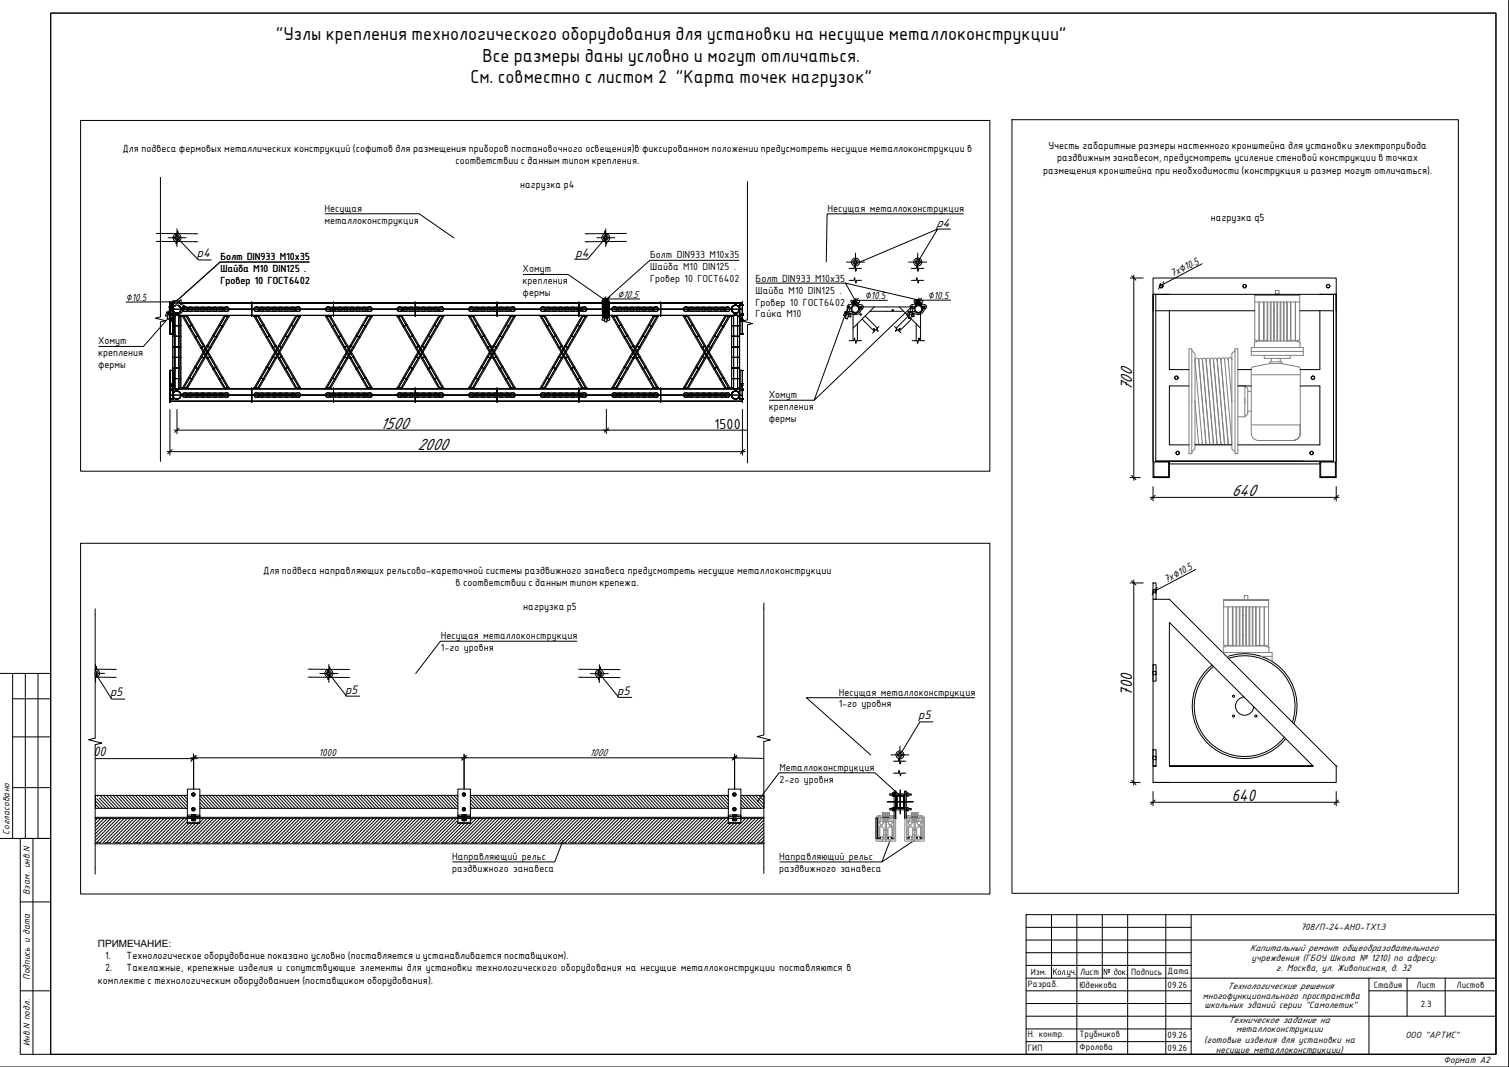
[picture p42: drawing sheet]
<svg xmlns="http://www.w3.org/2000/svg" width="594mm" height="420mm" viewBox="0 0 594 420" stroke-linecap="round" stroke-linejoin="round" font-family="sans-serif">
<defs><g id="words">
<g font-size="7.1">
<text x="108.6" y="15.9">&quot;Узлы крепления технологического оборудования для установки на несущие металлоконструкции&quot;</text>
<text x="189.9" y="24.3">Все размеры даны условно и могут отличаться.</text>
<text x="185.2" y="32.8">См. совместно с листом 2 &quot;Карта точек нагрузок&quot;</text>
</g>
<g font-size="7">
<text x="445.7" y="154" transform="rotate(-90 445.7 154)">700</text>
<text x="149.7" y="168.8">1500</text>
<text x="164.4" y="177.3">2000</text>
<text x="484.9" y="195.3">640</text>
<text x="445.7" y="274" transform="rotate(-90 445.7 274)">700</text>
<text x="484.9" y="315.4">640</text>
</g>
<text font-size="6.1" x="281.3" y="168.8">1500</text>
<text font-size="5.7" x="36.8" y="297.7">00</text>
<g font-size="5.2">
<text x="368.5" y="89.2">p4</text>
<text x="77.6" y="101.3">p4</text>
<text x="226.6" y="101">p4</text>
<text x="43.3" y="274.3">p5</text>
<text x="135.8" y="273.1">p5</text>
<text x="243" y="273.6">p5</text>
<text x="361.5" y="283.3">p5</text>
</g>
<g font-size="4.4">
<text x="127.7" y="83.3">Несущая</text>
<text x="325.8" y="83.4">Несущая металлоконструкция</text>
<text x="127.7" y="88">металлоконструкция</text>
<text x="256" y="101.7">Болт DIN933 M10x35</text>
<text x="86.8" y="102.3">Болт DIN933 M10x35</text>
<text x="86.8" y="107">Шайба M10 DIN125 .</text>
<text x="205.8" y="107.3">Хомут</text>
<text x="256" y="106.4">Шайба M10 DIN125 .</text>
<text x="86.8" y="111.7">Гровер 10 ГОСТ6402</text>
<text x="205.8" y="111.9">крепления</text>
<text x="256" y="111.1">Гровер 10 ГОСТ6402</text>
<text x="297.5" y="110.9">Болт DIN933 M10x35</text>
<text x="461.8" y="109.2" transform="rotate(-28 461.8 109.2)">7x∅10.5</text>
<text x="49.5" y="118.4">∅10.5</text>
<text x="205.8" y="116.6">фермы</text>
<text x="242.9" y="117.2">∅10.5</text>
<text x="297.5" y="115.6">Шайба M10 DIN125 .</text>
<text x="340.4" y="117.7">∅10.5</text>
<text x="365.3" y="117.6">∅10.5</text>
<text x="297.5" y="120.3">Гровер 10 ГОСТ6402</text>
<text x="297.5" y="125">Гайка M10</text>
<text x="38.6" y="135.6">Хомут</text>
<text x="38.6" y="140.3">крепления</text>
<text x="38.6" y="145">фермы</text>
<text x="302.6" y="156.8">Хомут</text>
<text x="302.6" y="161.4">крепления</text>
<text x="302.6" y="166.1">фермы</text>
<text x="459.3" y="229.6" transform="rotate(-28 459.3 229.6)">7x∅10.5</text>
<text x="173.5" y="251.7">Несущая металлоконструкция</text>
<text x="173.5" y="256.3">1-го уровня</text>
<text x="330.2" y="273.9">Несущая металлоконструкция</text>
<text x="330.2" y="278.6">1-го уровня</text>
<text x="125.6" y="297.8">1000</text>
<text x="232.1" y="297.8">1000</text>
<text x="306.9" y="303.5">Металлоконструкция</text>
<text x="306.9" y="308.2">2-го уровня</text>
<text x="178" y="338.6">Направляющий рельс</text>
<text x="306.7" y="338.6">Направляющий рельс</text>
<text x="178" y="343.3">раздвижного занавеса</text>
<text x="306.7" y="343.3">раздвижного занавеса</text>
</g>
<g font-size="3.9">
<text x="48.2" y="59.8">Для подвеса фермовых металлических конструкций (софитов для размещения приборов постановочного освещения)в фиксированном положении предусмотреть несущие металлоконструкции в</text>
<text x="412.8" y="58.7">Учесть габаритные размеры настенного кронштейна для установки электропривода</text>
<text x="179.3" y="64.5">соответствии с данным типом крепления.</text>
<text x="416.2" y="63.4">раздвижным занавесом, предусмотреть усиление стеновой конструкции в точках</text>
<text x="410.7" y="68.3">размещения кронштейна при необходимости (конструкция и размер могут отличаться).</text>
<text x="204.8" y="73.9">нагрузка p4</text>
<text x="476.7" y="87.1">нагрузка q5</text>
<text x="103.6" y="226.1">Для подвеса направляющих рельсово-кареточной системы раздвижного занавеса предусмотреть несущие металлоконструкции</text>
<text x="179.4" y="230.8">в соответствии с данным типом крепежа.</text>
<text x="206" y="240.2">нагрузка p5</text>
<text x="3.7" y="328.6" transform="rotate(-90 3.7 328.6)">Согласовано</text>
<text x="11.7" y="352.4" transform="rotate(-90 11.7 352.4)">Взам. инв.N</text>
<text x="512.1" y="366.4">708/П-24-АНО-ТХ1.3</text>
<text x="38.5" y="372.9">ПРИМЕЧАНИЕ:</text>
<text x="41.4" y="377.8">1.</text>
<text x="49.8" y="377.8">Технологическое оборудование показано условно (поставляется и устанавливается поставщиком).</text>
<text x="492" y="374.6">Капитальный ремонт общеобразовательного</text>
<text x="41.4" y="382.5">2.</text>
<text x="49.8" y="382.5">Такелажные, крепежные изделия и сопутствующие элементы для установки технологического оборудования на несущие металлоконструкции поставляются в</text>
<text x="405.8" y="383.9">Изм.</text>
<text x="414.4" y="383.9">Кол.уч.</text>
<text x="425.2" y="383.9">Лист</text>
<text x="434.3" y="383.9">№ док.</text>
<text x="445.3" y="383.9">Подпись</text>
<text x="459.7" y="383.7">Дата</text>
<text x="492.8" y="378.6">учреждения (ГБОУ Школа № 1210) по адресу:</text>
<text x="502.5" y="382.3">г. Москва, ул. Живописная, д. 32</text>
<text x="11.7" y="385.7" transform="rotate(-90 11.7 385.7)">Подпись и дата</text>
<text x="38.6" y="387.5">комплекте с технологическим оборудованием (поставщиком оборудования).</text>
<text x="404.7" y="388.5">Разраб.</text>
<text x="425" y="388.9">Юденкова</text>
<text x="459.7" y="388.9">09.26</text>
<text x="483.1" y="389.6">Технологические решения</text>
<text x="540.8" y="388.9">Стадия</text>
<text x="557.7" y="388.9">Лист</text>
<text x="573.4" y="388.9">Листов</text>
<text x="473.6" y="393.3">многофункционального пространства</text>
<text x="474.2" y="397.1">школьных зданий серии &quot;Самолетик&quot;</text>
<text x="559.3" y="396.4">2.3</text>
<text x="483.5" y="402.8">Техническое задание на</text>
<text x="486.6" y="406.5">металлоконструкции</text>
<text x="11.7" y="411.9" transform="rotate(-90 11.7 411.9)">Инв.N подл.</text>
<text x="404.7" y="413.9">ГИП</text>
<text x="404.7" y="408.5">Н. контр.</text>
<text x="425" y="408.5">Трубников</text>
<text x="425" y="413.5">Фролова</text>
<text x="459.7" y="408.9">09.26</text>
<text x="459.7" y="413.9">09.26</text>
<text x="474" y="410.5">(готовые изделия для установки на</text>
<text x="553.3" y="408.8">ООО &quot;АРТИС&quot;</text>
<text x="478.7" y="414.5">несущие металлоконструкции)</text>
<text x="568.3" y="418.5">Формат А2</text>
</g>
</g></defs>
<!-- layer: 0 -->
<g fill="none" stroke="#000" stroke-width=".39">
<path d="M20 5.2h568.9v410h-568.9zM69.7 93.6l8.4 8.8h5.1M69.7 90.1v3.5h-3.6M73.2 93.6h-3.5v3.6M234.9 93.6h3.6v3.6M238.5 93.6l-7.2 8.5h-5M238.5 90.1v3.5h3.5M336.8 99.7v3.5h3.5M361.3 99.7v3.5h3.5M369.1 90.2h5.1M66.9 119v1.2h1.1v1.6a1.58 1.58 0 0 1 2.3-1.5 1.58 1.58 0 0 1 .3 2.6 1.58 1.58 0 0 1-2.5-.8l-.1-.3v2.8a2.8 2.8 0 0 1 3.2 0 2.8 2.8 0 0 0-3.2 0v-.5h-1.1zM66.9 119v12.4z"/>
<path d="M69.7 118l-1.6 1.7M71.3 118l-1.7 1.7M99.1 118.9v5.7zM131.3 118.9v5.7zM163.5 118.9v5.7zM195.7 118.9v5.7zM227.9 118.9v5.7zM238.5 116.9l-1.6 1.7M240.1 116.9l-1.7 1.7M260.1 118.9v5.7zM292.3 119.3h-225.4h225.4M292.3 119v12.4z"/>
<path d="M333.2 103.2h3.6v3.6M335 118.3h3.4l-.3 1.4 1.2 .4a.86 .86 0 0 1 .5 1 .86 .86 0 0 1-1 .6 .86 .86 0 0 1-.7-1 1.91 1.91 0 0 0-1.9-.7 1.91 1.91 0 0 0-1.5 1.5 .81 .81 0 0 1-1.1-.3 .81 .81 0 0 1 .5-1.1l1.2-.4zM336.7 119.3v.2M337.1 117.4l-1.7 1.7M337.2 119.3v.5M338 117.4l-1.7 1.7M338.5 103.2l30.6-13-7.8 13M357.7 103.2h3.6v3.6M359.9 118.2h3.4l-.4 1.4 1.2 .4a.88 .88 0 0 1 .6 1.1 .88 .88 0 0 1-1.1 .6 .88 .88 0 0 1-.6-1 1.75 1.75 0 0 0-1.8-.8 1.75 1.75 0 0 0-1.4 1.4 .82 .82 0 0 1-1.3-.1 .82 .82 0 0 1 .5-1.2l1.2-.4zM361.5 119.2v.3M361.9 117.4l-1.7 1.7M362.1 119.2v.5"/>
<path d="M362.8 117.4l-1.7 1.7M445.5 108.6l1.7 1.7M453.9 109.5h72.2v6.4h-72.2zM454 115.9v6.5M456.8 111.6l-.7 2.3M458.1 110.9l-.7 2.3M460.4 115.9h-6.5v65.7M502.1 115.9h1.4M519.6 115.9h.1M519.6 115.9h6.5v65.7M526 115.9v6.5M65.6 123v.1"/>
<path d="M65.6 123.1h.4M65.8 125.5l.9 .1M65.9 125.5l.8 .1M66 123.1h.1M66 123.2h.1M66 123.2l1.5 .2M66 123.4h.1M66 123.4l.2 .4M66.1 123.3l-.1 .1M66.1 123.1l-.1 .1M66.1 123.2l-1 .9 .6 .4 .4-.6M66.1 123.1l1.8 .4"/>
<path d="M66.2 123.1h-.2M66.2 123.8h.1M66.2 123.8l-.4 1.7M66.2 123.2h-.1M66.2 123.8l-.1 .1M66.8 121.6l-.3 1.2M66.9 120.2h.1M66.9 124.1h.1M66.9 123.6h1.1v7.8h-1.1zM66.9 131.4h.1M66.9 120.2h1.1v3.4h-1.1zM66.9 120.2h1.1z"/>
<path d="M66.9 124.1h1.1v7.3h-1.1zM66.9 125.1v1.2zM66.9 126.3h.1M66.9 123.6h.1M66.9 131.4h1.1h-1.1M66.9 120.2h1.1h-1.1M66.9 125.7h.1M66.9 121.8h225.4M66.9 126h1.1M66.9 125.4h1.1M66.9 125.1h1.1M66.9 126.3h1.1"/>
<path d="M66.9 125.7h1.1M67 124l.1 .1M67 124l-.3 1.6M67.1 125.1v1.2zM67.1 124l.2 .9 .7-.2M67.1 124h.1M67.2 125.1v1.2zM67.4 125.1v1.2zM67.4 123.6l-.3 .4-.9-.2M67.5 123.6l.5 1.2M67.5 125.1v1.2zM67.5 121.8l-.2 1"/>
<path d="M67.7 125.1v1.2zM67.9 125.1v1.2zM68 123.5l.1 .1M68 124.6a2.8 2.8 0 0 1 3.2 0 2.8 2.8 0 0 0-3.2 0v6.8M68 124.6v28.2M68 128.2h3.2zM68 132.4h3.2zM68 136.6h3.2zM68 124.6h.1M68 131.4h.1M68 121.8v9.6zM68 125.1v1.2z"/>
<path d="M68 121.8h.1M68 123.6h.1M68 125.1h.1M68 120.2h.1M68 124.1h.1M68 125.7h.1M68 124.1v7.3zM68 120.2v1.6zM68 131.4h-1.1h1.1M68 126.2h-1.1h1.1M68 125.2h-1.1h1.1M68 124.2h.9"/>
<path d="M68.5 120.7l-.5 1.1a1.58 1.58 0 0 1 2.3-1.5 1.58 1.58 0 0 1 .3 2.6 1.58 1.58 0 0 1-2.5-.8l-.1-.3a1.58 1.58 0 0 0 2 1.5 1.58 1.58 0 0 0 1-2.3 1.58 1.58 0 0 0-2.5-.3zM68.8 120.4h.1M68.8 123.1h.1M68.8 124.2v28.9M69.6 124.1h.1M69.6 120.2h.1M70.3 124.2h218.6M70.4 120.4h.1M70.4 123.1h.1M70.4 124.2v28.9M71.2 121.8h.1M71.2 124.6v28.2"/>
<path d="M71.3 121.2a.81 .81 0 0 0 1.4 .3 .81 .81 0 0 0-.4-1.3l-1.2-.4 .3-1.4h-3.4l.3 1.4-1.2 .4a.86 .86 0 0 0-.5 1.1 .86 .86 0 0 0 1 .6 .86 .86 0 0 0 .7-1 1.7 1.7 0 0 1 1.7-.8 1.7 1.7 0 0 1 1.4 1.3M71.4 121.4a1.74 1.74 0 0 1-1 2 1.74 1.74 0 0 1-2.1-.6l-2.7 .2M71.4 121.4l.5 .4 .6-.1M71.8 124.6l16.3 28.2M71.8 124.6h2.1zM72.3 124.5l16.4 28.4M72.3 122.5h17.4M72.3 121h17.4M72.6 121.6l-.3 .4a2.81 2.81 0 0 1-4.2 1.6M72.8 124.4h.1M72.8 120.9h.1M73.3 124.5l16.4 28.4"/>
<path d="M73.9 124.6l16.3 28.2M74.2 128.7l1.6-.9zM76.6 132.9l1.6-.9zM79 137l1.6-.9zM81.4 136.1l1.6 .9zM83.8 132l1.6 .9zM86.2 127.8l1.6 .9zM88.1 124.6l-16.3 28.2M88.1 124.6h2.1zM88.7 124.5l-16.4 28.4M89.2 120.9h.1M89.2 124.4h.1"/>
<path d="M89.7 124.5l-16.4 28.4M90.2 124.6l-16.3 28.2M100 124.6l16.3 28.2M100 124.6h2.1zM100.5 124.5l16.3 28.4M100.5 122.5h17.4M100.5 121h17.4M100.9 120.9h.1M100.9 124.4h.1M101.5 124.5l16.4 28.4M102.1 124.6l16.2 28.2M102.4 128.7l1.5-.9z"/>
<path d="M104.8 132.9l1.5-.9zM107.2 137l1.6-.9zM109.6 136.1l1.5 .9zM112 132l1.5 .9zM114.4 127.8l1.6 .9zM116.3 124.6l-16.3 28.2M116.3 124.6h2zM116.8 124.5l-16.3 28.4M117.4 124.4h.1M117.4 120.9h.1M117.9 124.5l-16.4 28.4M118.3 124.6l-16.2 28.2"/>
<path d="M128.2 124.6l16.2 28.2M128.2 124.6h2zM128.6 122.5h17.4M128.6 121h17.4M128.6 124.5l16.4 28.4M129.1 124.4h.1M129.1 120.9h.1M129.7 124.5l16.3 28.4M130.2 124.6l16.3 28.2M130.6 128.7l1.5-.9zM133 132.9l1.5-.9zM135.4 137l1.5-.9z"/>
<path d="M137.8 136.1l1.5 .9zM140.2 132l1.5 .9zM142.6 127.8l1.5 .9zM144.4 124.6l-16.2 28.2M144.5 124.6h2zM145 124.5l-16.4 28.4M145.6 120.9h.1M145.6 124.4h.1M146 124.5l-16.3 28.4M146.5 124.6l-16.3 28.2M156.3 124.6l16.3 28.2M156.4 124.6h2z"/>
<path d="M156.8 122.5h17.4M156.8 121h17.4M156.8 124.5l16.4 28.4M157.3 120.9h.1M157.3 124.4h.1M157.8 124.5l16.4 28.4M158.4 124.6l16.3 28.2M158.7 128.7l1.6-.9zM161.1 132.9l1.6-.9zM163.5 137l1.6-.9zM165.9 136.1l1.6 .9zM168.3 132l1.6 .9z"/>
<path d="M170.7 127.8l1.6 .9zM172.6 124.6l-16.3 28.2M172.6 124.6h2.1zM173.2 124.5l-16.4 28.4M173.7 124.4h.1M173.7 120.9h.1M174.2 124.5l-16.4 28.4M174.7 124.6l-16.3 28.2M184.5 124.6l16.3 28.2M184.5 124.6h2.1zM185 122.5h17.4M185 121h17.4"/>
<path d="M185 124.5l16.4 28.4M185.5 124.4h.1M185.5 120.9h.1M186 124.5l16.4 28.4M186.6 124.6l16.3 28.2M186.9 128.7l1.6-.9zM189.3 132.9l1.6-.9zM191.7 137l1.6-.9zM194.1 136.1l1.6 .9zM196.5 132l1.6 .9zM198.9 127.8l1.6 .9zM200.8 124.6h2.1z"/>
<path d="M200.8 124.6l-16.3 28.2M201.4 124.5l-16.4 28.4M201.9 120.9h.1M201.9 124.4h.1M202.4 124.5l-16.4 28.4M202.9 124.6l-16.3 28.2M212.7 124.6h2.1zM212.7 124.6l16.3 28.2M213.1 122.5h17.5M213.1 121h17.5M213.1 124.5l16.4 28.4M213.6 120.9h.1"/>
<path d="M213.6 124.4h.1M214.2 124.5l16.4 28.4M214.8 124.6l16.2 28.2M215.1 128.7l1.5-.9zM217.5 132.9l1.5-.9zM219.9 137l1.5-.9zM222.3 136.1l1.5 .9zM224.7 132l1.5 .9zM227.1 127.8l1.5 .9zM229 124.6l-16.3 28.2M229 124.6h2zM229.5 124.5l-16.4 28.4"/>
<path d="M230.1 124.4h.1M230.1 120.9h.1M230.6 124.5l-16.4 28.4M231 124.6l-16.2 28.2M240.9 124.6l16.2 28.2M240.9 124.6h2zM241.3 122.5h17.4M241.3 121h17.4M241.3 124.5l16.4 28.4M241.8 124.4h.1M241.8 120.9h.1M242.4 124.5l16.3 28.4"/>
<path d="M242.9 124.6l16.3 28.2M243.2 128.7l1.6-.9zM245.7 132.9l1.5-.9zM248.1 137l1.5-.9zM250.4 136.1l1.6 .9zM252.9 132l1.5 .9zM255.2 127.8l1.6 .9zM257.1 124.6l-16.2 28.2M257.2 124.6h2zM257.7 124.5l-16.4 28.4M258.3 120.9h.1M258.3 124.4h.1"/>
<path d="M258.7 124.5l-16.3 28.4M259.2 124.6l-16.3 28.2M269 124.6l16.3 28.2M269 124.6h2.1zM269.5 122.5h17.4M269.5 121h17.4M269.5 124.5l16.4 28.4M270 120.9h.1M270 124.4h.1M270.5 124.5l16.4 28.4M271.1 124.6l16.3 28.2M271.4 128.7l1.6-.9z"/>
<path d="M273.8 132.9l1.6-.9zM276.2 137l1.6-.9zM278.6 136.1l1.6 .9zM281 132l1.6 .9zM283.4 127.8l1.6 .9zM285.3 124.6l-16.3 28.2M285.3 124.6h2.1zM285.9 124.5l-16.4 28.4M286.4 124.4h.1M286.4 120.9h.1M286.9 124.5l-16.4 28.4M287.4 124.6l-16.3 28.2"/>
<path d="M288 121.8h.1M288 128.2h3.2zM288 132.4h3.2zM288 136.6h3.2zM288 124.6v28.2M288 124.6a2.8 2.8 0 0 1 3.2 0 2.8 2.8 0 0 0-3.2 0zM288.5 120.7l.9-.5a1.61 1.61 0 0 1 1.8 1.6v-1.6h1.1v-1.2v5.1h-1.1v.5a2.8 2.8 0 0 0-3.2 0 2.8 2.8 0 0 1 3.2 0v-2.8a1.58 1.58 0 0 1-2.2 1.4 1.58 1.58 0 0 1-.5-2.5zM288.8 120.4h.1M288.8 123.1h.1M288.8 124.2v28.9M289.6 124.1h.1M289.6 120.2h.1"/>
<path d="M290.4 120.4h.1M290.4 123.1h.1M291.2 124.1h.1M291.2 124.6h.1M291.2 121.8h.1M291.2 120.2h.1M291.2 124.1v7.3zM291.2 131.4h.1M291.2 125.1v1.2zM291.2 121.8v9.6zM291.2 125.7h.1M291.2 123.6h.1"/>
<path d="M291.2 123.6h1.1v7.8h-1.1zM291.2 131.4h1.1h-1.1M291.2 120.2v1.6zM291.2 124.1h1.1v7.3h-1.1zM291.2 120.2h1.1v3.4h-1.1zM291.2 120.2h1.1h-1.1M291.2 126.2h1.1h-1.1M291.2 125.2h1.1h-1.1M291.2 125.1h.1M291.2 124.6v28.2M291.2 124.2h-.8l-.1 28.9h.9M291.2 126h1.1"/>
<path d="M291.2 125.4h1.1M291.2 125.1h1.1M291.2 126.3h1.1M291.2 125.7h1.1M291.2 124.6v6.8M291.3 125.1v1.2zM291.5 125.1v1.2zM291.7 125.1v1.2zM291.8 125.1v1.2zM292 125.1v1.2zM292.1 125.1v1.2zM292.3 124.1h.1"/>
<path d="M292.3 120.2h.1M292.3 131.4h.1M292.3 125.1v1.2zM292.3 123.6h.1M292.3 125.7h.1M292.3 120.2h-1.1h1.1M292.3 126.3h.1M292.3 131.4h-1.1h1.1M332.6 122.9h.1M332.9 125.3h.1M332.9 125.3l.8 .2M333 123h.1"/>
<path d="M333 123l1.9 .4M333 123.1h.1M333 123.1l1.5 .2M333 123.3h.1M333 123.3l.2 .4M333.1 123l-.1 .1M333.1 123.1h.1M333.1 123.1l-.1 .2M333.1 123.1l-1 .9 .6 .4 .4-.6M333.2 123.1h-.1M333.2 123.7h.1M333.2 123.7l.9 .2"/>
<path d="M333.2 123.7l-.3 1.6M333.2 123.7l-.1 .1M333.8 121.5l-.3 1.2M334 123.9h.1M334 123.9l-.3 1.6M334.1 123.9h.1M334.1 123.9l.2 .9 .7-.2M334.4 123.4h.1M334.4 123.4l-.3 .5M334.4 123.4l.5 1.1M334.6 121.6l-.3 1.1M334.9 124.5l.1 .1"/>
<path d="M335 123.4l.1 .1M335 123.5h.1M335.1 123.5l1.1 .4M335.3 122.7l-2.6 .1v.3l.3-.1M338.3 121.1l.1 .2M338.4 121.3l.5 .4 .6-.1M338.4 121.3a1.74 1.74 0 0 1-1 1.9 1.74 1.74 0 0 1-2.1-.5M339.7 121.4l-.4 .5a3 3 0 0 1-3.1 2M357.5 122.8v.1M357.5 122.8l.1 .2M357.6 124.3h-.1M357.7 125.3l.8 .1"/>
<path d="M357.7 125.3h.1M357.7 125.3l.8 .2M357.9 123h-.3M357.9 122.9v.1M357.9 122.9l2 .5M357.9 123h.1M357.9 123l1.5 .3M357.9 123.2h.1M357.9 123.2l.2 .4M357.9 123.1v.1M358 123.1l-1 .8 .5 .4M358 123l-.1 .1"/>
<path d="M358.1 123.7h.1M358.1 123.6l-.5 .7M358.1 123.7l-.4 1.6M358.6 121.4l-.3 1.2M358.8 123.8l.1 .1M358.9 123.8l-.4 1.7M358.9 123.9h.1M359 123.8v.1M359 123.8h.1M359 123.9l.1 .8 .7-.1M359.2 123.3l.1 .1M359.3 123.5h.1"/>
<path d="M359.3 123.5l-.4 .3-.8-.2M359.3 123.4l.5 1.2M359.4 123.2v.1M359.4 121.6l-.2 1M359.9 124.5l-.1 .1M359.9 123.4h.1M363.2 121v.2M363.2 121.2a1.74 1.74 0 0 1-1 2 1.74 1.74 0 0 1-2.1-.6l-2.6 .2M363.2 121.2l.5 .4 .7-.1M364.4 121.5l-.3 .3a2.82 2.82 0 0 1-4.2 1.6M364.5 121.4l-.1 .1M455 122.4h39"/>
<path d="M460.4 122.4v23.1h7.7M511.7 122.4h13.3M519.6 122.4v23.1h-7.7M66.9 153.2h1.1v-.4a2.9 2.9 0 0 0 3.2 0 2.9 2.9 0 0 1-3.2 0v2.8a1.58 1.58 0 0 1 2.2-1.5 1.58 1.58 0 0 1 .4 2.6 1.58 1.58 0 0 1-2.5-.8l-.1-.3v1.5h-1.1v1.3zM66.9 153.2h.1M66.9 157.1h.1M66.9 145.9h1.1v7.9h-1.1zM66.9 153.8h.1M66.9 145.9h1.1h-1.1M66.9 145.9h.1M66.9 145.9h1.1v7.3h-1.1zM66.9 153.8h1.1v3.3h-1.1z"/>
<path d="M66.9 157.1h1.1h-1.1M66.9 151v1.3zM66.9 151.6h.1M66.9 151h.1M66.9 145.9v12.5zM66.9 155.6h225.4M66.9 151.6h1.1M66.9 151.3h1.1M66.9 151.9h1.1M66.9 152.3h1.1M66.9 151h1.1M67.1 151v1.3z"/>
<path d="M67.2 151v1.3zM67.4 151v1.3zM67.5 151v1.3zM67.7 151v1.3zM67.9 151v1.3zM68 155.6h.1M68 145.9v9.7zM68 151v1.3zM68 152.8h.1M68 145.9h.1M68 153.8h.1M68 151.6h.1"/>
<path d="M68 153.2h.1M68 157.1h.1M68 152.3h.1M68 145.9v6.9a2.9 2.9 0 0 0 3.2 0 2.9 2.9 0 0 1-3.2 0M68 140.7h3.2zM68 144.9h3.2zM68 149.1h3.2zM68 155.6v1.5zM68 145.9v7.3zM68 151.1h-1.1h1.1M68 152.2h-1.1h1.1M68 157.1h-1.1h1.1"/>
<path d="M68 145.9h-1.1h1.1M68 153.1h.9M68.5 154.5a1.59 1.59 0 0 1 2.5 .3 1.59 1.59 0 0 1-1 2.3 1.59 1.59 0 0 1-2-1.5 1.58 1.58 0 0 0 2.3 1.5 1.58 1.58 0 0 0 .3-2.7 1.58 1.58 0 0 0-2.5 .9l-.1 .3zM68.8 156.9h.1M68.8 154.2h.1M69.6 157.1h.1M69.6 153.2h.1M70.3 153.1h218.6M70.4 156.9h.1M70.4 154.2h.1M71.2 155.6h.1M71.8 152.8h2.1z"/>
<path d="M72.3 154.8h17.4M72.3 156.4h17.4M72.8 156.5h.1M72.8 152.9h.1M74.2 148.6l1.6 .9zM76.6 144.4l1.6 1zM79 140.3l1.6 .9zM81.4 141.2l1.6-.9zM83.8 145.4l1.6-1zM86.2 149.5l1.6-.9zM88.1 152.8h2.1zM89.2 152.9h.1"/>
<path d="M89.2 156.5h.1M99.1 152.8v5.6zM100 152.8h2.1zM100.5 154.8h17.4M100.5 156.4h17.4M100.9 152.9h.1M100.9 156.5h.1M102.4 148.6l1.5 .9zM104.8 144.4l1.5 1zM107.2 140.3l1.6 .9zM109.6 141.2l1.5-.9zM112 145.4l1.5-1z"/>
<path d="M114.4 149.5l1.6-.9zM116.3 152.8h2zM117.4 156.5h.1M117.4 152.9h.1M128.2 152.8h2zM128.6 154.8h17.4M128.6 156.4h17.4M129.1 156.5h.1M129.1 152.9h.1M130.6 148.6l1.5 .9zM131.3 152.8v5.6zM133 144.4l1.5 1z"/>
<path d="M135.4 140.3l1.5 .9zM137.8 141.2l1.5-.9zM140.2 145.4l1.5-1zM142.6 149.5l1.5-.9zM144.4 152.8h2.1zM145.6 152.9h.1M145.6 156.5h.1M156.3 152.8h2.1zM156.8 154.8h17.4M156.8 156.4h17.4M157.3 152.9h.1M157.3 156.5h.1"/>
<path d="M158.7 148.6l1.6 .9zM161.1 144.4l1.6 1zM163.5 152.8v5.6zM163.5 140.3l1.6 .9zM165.9 141.2l1.6-.9zM168.3 145.4l1.6-1zM170.7 149.5l1.6-.9zM172.6 152.8h2.1zM173.7 156.5h.1M173.7 152.9h.1M184.5 152.8h2.1zM185 154.8h17.4"/>
<path d="M185 156.4h17.4M185.5 156.5h.1M185.5 152.9h.1M186.9 148.6l1.6 .9zM189.3 144.4l1.6 1zM191.7 140.3l1.6 .9zM194.1 141.2l1.6-.9zM195.7 152.8v5.6zM196.5 145.4l1.6-1zM198.9 149.5l1.6-.9zM200.8 152.8h2.1zM201.9 152.9h.1"/>
<path d="M201.9 156.5h.1M212.7 152.8h2.1zM213.1 154.8h17.5M213.1 156.4h17.5M213.6 152.9h.1M213.6 156.5h.1M215.1 148.6l1.5 .9zM217.5 144.4l1.5 1zM219.9 140.3l1.5 .9zM222.3 141.2l1.5-.9zM224.7 145.4l1.5-1zM227.1 149.5l1.5-.9z"/>
<path d="M227.9 152.8v5.6zM229 152.8h2zM230.1 156.5h.1M230.1 152.9h.1M240.9 152.8h2zM241.3 154.8h17.4M241.3 156.4h17.4M241.8 156.5h.1M241.8 152.9h.1M243.2 148.6l1.6 .9zM245.7 144.4l1.5 1zM248.1 140.3l1.5 .9z"/>
<path d="M250.4 141.2l1.6-.9zM252.9 145.4l1.5-1zM255.2 149.5l1.6-.9zM257.1 152.8h2.1zM258.3 152.9h.1M258.3 156.5h.1M260.1 152.8v5.6zM269 152.8h2.1zM269.5 154.8h17.4M269.5 156.4h17.4M270 152.9h.1M270 156.5h.1"/>
<path d="M271.4 148.6l1.6 .9zM273.8 144.4l1.6 1zM276.2 140.3l1.6 .9zM278.6 141.2l1.6-.9zM281 145.4l1.6-1zM283.4 149.5l1.6-.9zM285.3 152.8h2.1zM286.4 156.5h.1M286.4 152.9h.1M288 152.8a2.9 2.9 0 0 0 3.2 0v.4h1.1v5.2v-1.3h-1.1v-1.5a1.58 1.58 0 0 1-2.3 1.5 1.58 1.58 0 0 1-.3-2.7 1.58 1.58 0 0 1 2.5 .9l.1 .3v-2.8a2.9 2.9 0 0 1-3.2 0zM288 155.6h.1M288 152.8a2.9 2.9 0 0 0 3.2 0 2.9 2.9 0 0 1-3.2 0z"/>
<path d="M288 140.7h3.2zM288 144.9h3.2zM288 149.1h3.2zM288.8 156.9h.1M288.8 154.2h.1M289.6 157.1h.1M289.6 153.2h.1M290.4 156.9h.1M290.4 154.2h.1M291.2 153.2h.1M291.2 157.1h.1M291.2 155.6h.1"/>
<path d="M291.2 152.8h.1M291.2 145.9v9.7zM291.2 151v1.3zM291.2 153.8h.1M291.2 145.9h.1M291.2 151.6h.1M291.2 155.6v1.5zM291.2 145.9h1.1v7.9h-1.1zM291.2 145.9h1.1h-1.1M291.2 145.9v7.3zM291.2 145.9h1.1v7.3h-1.1zM291.2 153.8h1.1v3.3h-1.1z"/>
<path d="M291.2 157.1h1.1h-1.1M291.2 151.1h1.1h-1.1M291.2 152.2h1.1h-1.1M291.2 152.3h.1M291.2 151.6h1.1M291.2 151.3h1.1M291.2 151.9h1.1M291.2 152.3h1.1M291.2 151h1.1M291.2 145.9v6.9M291.3 151v1.3zM291.5 151v1.3z"/>
<path d="M291.7 151v1.3zM291.8 151v1.3zM292 151v1.3zM292.1 151v1.3zM292.3 158h-225.4h225.4M292.3 153.2h.1M292.3 157.1h.1M292.3 145.9h.1M292.3 145.9v12.5zM292.3 151v1.3zM292.3 153.8h.1M292.3 151.6h.1"/>
<path d="M292.3 157.1h-1.1h1.1M292.3 151h.1M292.3 145.9h-1.1h1.1M468.1 152h-7.7v23.2h7.7M487.3 152h5.3M487.3 145.5h5.3M511.9 152h7.7v23.2h-32.3M67.8 177l-1.7 1.7M70.5 168.6l-1.7 1.6M239.6 168.6l-1.7 1.6M293.1 177l-1.7 1.7M470.5 175.2h14.5"/>
<path d="M445.5 187.2l1.7 1.7M453.9 181.6v6.4h6.5v-6.4h-5.4h70M453.9 181.6v-65.7h1.1v65.7h58.2M453.9 188h6.5M454.3 181.9h5.8v5.8h-5.8zM454.8 195l-1.7 1.7M460.4 181.6h59.2v1.1h-59.2zM519.6 188h6.5M519.9 181.9h5.8v5.8h-5.8zM525 181.6h-5.4v6.4h6.5v-6.4M525 181.6v-65.7h1.1v65.7M526.9 195l-1.7 1.7"/>
<path d="M445.5 228.7l1.7 1.7M453.9 236h6.5l65.7 65.7v6.4h-72.2v-6.4h1.2h-1.2zM453.9 229.6h1.2v6.4h-1.2zM453.9 232.1h1.2v1.3h-1.2zM454.3 231.9l-.7 2.3M455.5 231.3l-.7 2.3M460.4 245.1l56.6 56.6h-56.6zM483 258.6a20.6 20.6 0 0 1 21.6 4.9 20.6 20.6 0 0 1 4.8 21.5M483.7 259.3a19.8 19.8 0 0 1 20.3 4.7 19.8 19.8 0 0 1 4.8 20.4M37.5 264.6a.54 .54 0 0 1 .7 .5 .54 .54 0 0 1-.7 .6M37.5 264.2a.96 .96 0 0 1 1.1 .9 .96 .96 0 0 1-1.1 1M37.5 263.6a1.58 1.58 0 0 1 1.7 1.5 1.58 1.58 0 0 1-1.7 1.6"/>
<path d="M37.6 265.2l6.4 10.1h5.1M37.6 261.6l-.1 3.6M41.2 265.2h-3.6v3.5M45.8 263.6l-7.7-.1-.2-1.1-.4 1.7M45.8 266.7h-7.7l-.2-1.1-.4 1.6M129.5 265.2l6.9 8.9h5.2M129.5 261.7v3.5h-3.6M133 265.2h-3.5v3.6M236 265.3l7.6 9.3h5.1M236 261.7v3.6h-3.6M239.5 265.3h-3.5v3.5M453.9 261.8h1.2v6.4h-1.2z"/>
<path d="M453.9 264.4h1.2v1.3h-1.2zM477.2 261.9a20.6 20.6 0 0 0-1.8 30.7 20.6 20.6 0 0 0 30.8-1.7M477.7 262.4a19.8 19.8 0 0 0-1.7 29.7 19.8 19.8 0 0 0 29.6-1.8M489.8 274.5a3.6 3.6 0 0 0-3.4 3.6 3.6 3.6 0 0 0 3.5 3.5 3.6 3.6 0 0 0 3.7-3.3M77.1 297.6l-1.7 1.7M183.6 297.6l-1.7 1.7M290 297.6l-1.6 1.7M350.8 297.3h3.5v3.5M354.3 293.7v3.6h3.5M367.3 284.3h-5.2l-7.8 13M453.9 295.2h1.2v6.5h-1.2zM453.9 297.8h1.2v1.3h-1.2z"/>
<path d="M351.3 312.3h.7v1.2h-.7zM351.3 312.6h-1.1v.5h1.1M351.3 318.1h.7v1.1h-.7zM351.3 318.4h-1.1v.5h1.1M352 312.6h.1M352 313.1h.1M352 318.4h.1M352 318.9h.1M352.6 312.6h3.6M352.6 313.1h3.6M352.6 318.4h3.6M352.6 318.9h3.6"/>
<path d="M356.8 312.3h.7v1.2h-.7zM356.8 318.1h.7v1.1h-.7zM356.8 312.6h.1M356.8 313.1h.1M356.8 318.4h.1M356.8 318.9h.1M357.5 312.6h1.3v.5h-1.3M357.5 318.4h1.3v.5h-1.3M445.5 307.3l1.7 1.6M453.9 308.1h6.5M454.8 315.1l-1.7 1.7M460.4 301.7h56.4h-56.4"/>
<path d="M526.1 301.7h.1M526.9 315.1l-1.7 1.7M37.5 332.3h263.3M37.5 321.8h249.2M37.5 331.9h2.2M41.2 331.9h2.4M45.1 331.9h2.4M49 331.9h2.4M52.9 331.9h2.4M56.8 331.9h2.4M60.7 331.9h2.4M64.6 331.9h2.4"/>
<path d="M68.5 331.9h2.4M72.4 331.9h2.4M76.3 331.9h2.4M80.2 331.9h2.4M84.1 331.9h2.4M88 331.9h2.4M91.9 331.9h2.4M95.8 331.9h2.4M99.7 331.9h2.4M103.6 331.9h2.4M107.5 331.9h2.4M111.4 331.9h2.4"/>
<path d="M115.3 331.9h2.4M119.2 331.9h2.4M123.1 331.9h2.4M127 331.9h2.4M130.9 331.9h2.4M134.8 331.9h2.4M138.7 331.9h2.4M142.6 331.9h2.4M146.5 331.9h2.4M150.4 331.9h2.4M154.3 331.9h2.4M158.2 331.9h2.4"/>
<path d="M162.1 331.9h2.4M166 331.9h2.4M169.9 331.9h2.4M173.8 331.9h2.4M177.7 331.9h2.4M181.6 331.9h2.4M185.5 331.9h2.4M189.4 331.9h2.4M193.3 331.9h2.4M197.2 331.9h2.4M201.1 331.9h2.4M205 331.9h2.4"/>
<path d="M208.9 331.9h2.4M212.8 331.9h2.4M216.7 331.9h2.4M220.6 331.9h2.4M224.5 331.9h2.4M228.4 331.9h2.4M232.3 331.9h2.4M236.2 331.9h2.4M240.1 331.9h2.4M244 331.9h2.4M247.9 331.9h2.4M251.8 331.9h2.4"/>
<path d="M255.7 331.9h2.4M259.6 331.9h2.4M263.5 331.9h2.4M267.4 331.9h2.4M271.3 331.9h2.4M275.2 331.9h2.4M279.1 331.9h2.4M283 331.9h2.4M286.9 331.9h2.4M290.8 331.9h2.4M291.7 321.8h9.1M294.7 331.9h2.4"/>
<path d="M298.6 331.9h2.2M346.4 329.8h.3v.3h-.9M347.6 321.9h2.2v.3h-2.2zM348 329.8h-.4v.3h.4M349.5 329.8h.3v.3h-.3M351.1 329.8h-.3v.3h.9M357.7 329.7h.3v.3h-.9M359 321.9h2.2v.3h-2.2zM359.3 329.7h-.3v.3h.3M360.9 329.7h.3v.3h-.3M362.4 329.7h-.3v.3h1M404 360.2h184.9v55h-184.9z"/>
<path d="M404 370.2h184.9M404 365.2h64.9M404 375.2h64.9M414 360.2v25M423.9 360.2v55M434 360.2v25M443.9 360.2v55M459 360.2v55M468.9 360.2v55M404 385.2h134.9M404 380.2h64.9M404 395.2h64.9"/>
<path d="M404 390.2h64.9M538.9 390.2h50M554 385.2v15M569 385.2v15M588.9 385.2h-50v30M404 400.2h184.9M404 410.2h64.9M404 405.2h64.9"/>
<circle cx="69.7" cy="93.6" r=".54"/>
<circle cx="69.7" cy="93.6" r=".96"/>
<circle cx="69.7" cy="93.6" r="1.58"/>
<circle cx="238.5" cy="93.6" r="1.58"/>
<circle cx="238.5" cy="93.6" r=".96"/>
<circle cx="238.5" cy="93.6" r=".54"/>
<circle cx="336.8" cy="103.2" r="1.58"/>
<circle cx="336.8" cy="103.2" r=".96"/>
<circle cx="336.8" cy="103.2" r=".54"/>
<circle cx="361.3" cy="103.2" r="1.58"/>
<circle cx="361.3" cy="103.2" r=".96"/>
<circle cx="361.3" cy="103.2" r=".54"/>
<circle cx="457.2" cy="112.7" r=".67"/>
<circle cx="490" cy="112.7" r=".67"/>
<circle cx="522.8" cy="112.7" r=".67"/>
<circle cx="67.3" cy="121" r=".2"/>
<circle cx="67.3" cy="121" r=".26"/>
<circle cx="69.6" cy="121.7" r="1.58"/>
<circle cx="72.1" cy="121" r=".2"/>
<circle cx="72.1" cy="121" r=".26"/>
<circle cx="72.8" cy="121.8" r=".98"/>
<circle cx="75" cy="121.8" r=".85"/>
<circle cx="77.4" cy="121.8" r=".85"/>
<circle cx="79.8" cy="121.8" r=".85"/>
<circle cx="82.2" cy="121.8" r=".85"/>
<circle cx="84.6" cy="121.8" r=".85"/>
<circle cx="87" cy="121.8" r=".85"/>
<circle cx="89.2" cy="121.8" r=".98"/>
<circle cx="101" cy="121.8" r=".99"/>
<circle cx="103.1" cy="121.8" r=".85"/>
<circle cx="105.5" cy="121.8" r=".85"/>
<circle cx="107.9" cy="121.8" r=".85"/>
<circle cx="110.3" cy="121.8" r=".85"/>
<circle cx="112.7" cy="121.8" r=".85"/>
<circle cx="115.1" cy="121.8" r=".85"/>
<circle cx="117.3" cy="121.8" r=".99"/>
<circle cx="129.2" cy="121.8" r=".98"/>
<circle cx="131.3" cy="121.8" r=".85"/>
<circle cx="133.7" cy="121.8" r=".85"/>
<circle cx="136.1" cy="121.8" r=".85"/>
<circle cx="138.5" cy="121.8" r=".85"/>
<circle cx="140.9" cy="121.8" r=".85"/>
<circle cx="143.3" cy="121.8" r=".85"/>
<circle cx="145.5" cy="121.8" r=".98"/>
<circle cx="157.4" cy="121.8" r=".99"/>
<circle cx="159.5" cy="121.8" r=".85"/>
<circle cx="161.9" cy="121.8" r=".85"/>
<circle cx="164.3" cy="121.8" r=".85"/>
<circle cx="166.7" cy="121.8" r=".85"/>
<circle cx="169.1" cy="121.8" r=".85"/>
<circle cx="171.5" cy="121.8" r=".85"/>
<circle cx="173.7" cy="121.8" r=".98"/>
<circle cx="185.5" cy="121.8" r=".98"/>
<circle cx="187.7" cy="121.8" r=".85"/>
<circle cx="190.1" cy="121.8" r=".85"/>
<circle cx="192.5" cy="121.8" r=".85"/>
<circle cx="194.9" cy="121.8" r=".85"/>
<circle cx="197.2" cy="121.8" r=".85"/>
<circle cx="199.7" cy="121.8" r=".85"/>
<circle cx="201.9" cy="121.8" r=".98"/>
<circle cx="213.7" cy="121.8" r=".99"/>
<circle cx="215.8" cy="121.8" r=".85"/>
<circle cx="218.2" cy="121.8" r=".85"/>
<circle cx="220.6" cy="121.8" r=".85"/>
<circle cx="223" cy="121.8" r=".85"/>
<circle cx="225.4" cy="121.8" r=".85"/>
<circle cx="227.8" cy="121.8" r=".85"/>
<circle cx="230" cy="121.8" r=".98"/>
<circle cx="241.9" cy="121.8" r=".98"/>
<circle cx="244" cy="121.8" r=".85"/>
<circle cx="246.4" cy="121.8" r=".85"/>
<circle cx="248.8" cy="121.8" r=".85"/>
<circle cx="251.2" cy="121.8" r=".85"/>
<circle cx="253.6" cy="121.8" r=".85"/>
<circle cx="256" cy="121.8" r=".85"/>
<circle cx="258.2" cy="121.8" r=".98"/>
<circle cx="270.1" cy="121.8" r=".98"/>
<circle cx="272.2" cy="121.8" r=".85"/>
<circle cx="274.6" cy="121.8" r=".85"/>
<circle cx="277" cy="121.8" r=".85"/>
<circle cx="279.4" cy="121.8" r=".85"/>
<circle cx="281.8" cy="121.8" r=".85"/>
<circle cx="284.2" cy="121.8" r=".85"/>
<circle cx="286.3" cy="121.8" r=".98"/>
<circle cx="289.6" cy="121.8" r="1.58"/>
<circle cx="289.6" cy="121.7" r="1.58"/>
<circle cx="334.3" cy="120.9" r=".2"/>
<circle cx="334.3" cy="120.9" r=".26"/>
<circle cx="339.1" cy="120.9" r=".2"/>
<circle cx="339.1" cy="120.9" r=".26"/>
<circle cx="359.2" cy="120.8" r=".2"/>
<circle cx="359.2" cy="120.8" r=".26"/>
<circle cx="364" cy="120.8" r=".2"/>
<circle cx="364" cy="120.8" r=".26"/>
<circle cx="69.6" cy="155.6" r="1.58"/>
<circle cx="72.8" cy="155.5" r=".98"/>
<circle cx="75" cy="155.6" r=".85"/>
<circle cx="77.4" cy="155.6" r=".85"/>
<circle cx="79.8" cy="155.6" r=".85"/>
<circle cx="82.2" cy="155.6" r=".85"/>
<circle cx="84.6" cy="155.6" r=".85"/>
<circle cx="87" cy="155.6" r=".85"/>
<circle cx="89.2" cy="155.5" r=".98"/>
<circle cx="101" cy="155.5" r=".99"/>
<circle cx="103.1" cy="155.6" r=".85"/>
<circle cx="105.5" cy="155.6" r=".85"/>
<circle cx="107.9" cy="155.6" r=".85"/>
<circle cx="110.3" cy="155.6" r=".85"/>
<circle cx="112.7" cy="155.6" r=".85"/>
<circle cx="115.1" cy="155.6" r=".85"/>
<circle cx="117.3" cy="155.5" r=".98"/>
<circle cx="129.2" cy="155.5" r=".98"/>
<circle cx="131.3" cy="155.6" r=".85"/>
<circle cx="133.7" cy="155.6" r=".85"/>
<circle cx="136.1" cy="155.6" r=".85"/>
<circle cx="138.5" cy="155.6" r=".85"/>
<circle cx="140.9" cy="155.6" r=".85"/>
<circle cx="143.3" cy="155.6" r=".85"/>
<circle cx="145.5" cy="155.5" r=".98"/>
<circle cx="157.4" cy="155.5" r=".99"/>
<circle cx="159.5" cy="155.6" r=".85"/>
<circle cx="161.9" cy="155.6" r=".85"/>
<circle cx="164.3" cy="155.6" r=".85"/>
<circle cx="166.7" cy="155.6" r=".85"/>
<circle cx="169.1" cy="155.6" r=".85"/>
<circle cx="171.5" cy="155.6" r=".85"/>
<circle cx="173.7" cy="155.5" r=".98"/>
<circle cx="185.5" cy="155.5" r=".98"/>
<circle cx="187.7" cy="155.6" r=".85"/>
<circle cx="190.1" cy="155.6" r=".85"/>
<circle cx="192.5" cy="155.6" r=".85"/>
<circle cx="194.9" cy="155.6" r=".85"/>
<circle cx="197.2" cy="155.6" r=".85"/>
<circle cx="199.7" cy="155.6" r=".85"/>
<circle cx="201.9" cy="155.5" r=".98"/>
<circle cx="213.7" cy="155.5" r=".98"/>
<circle cx="215.8" cy="155.6" r=".85"/>
<circle cx="218.2" cy="155.6" r=".85"/>
<circle cx="220.6" cy="155.6" r=".85"/>
<circle cx="223" cy="155.6" r=".85"/>
<circle cx="225.4" cy="155.6" r=".85"/>
<circle cx="227.8" cy="155.6" r=".85"/>
<circle cx="230" cy="155.5" r=".99"/>
<circle cx="241.9" cy="155.5" r=".98"/>
<circle cx="244" cy="155.6" r=".85"/>
<circle cx="246.4" cy="155.6" r=".85"/>
<circle cx="248.8" cy="155.6" r=".85"/>
<circle cx="251.2" cy="155.6" r=".85"/>
<circle cx="253.6" cy="155.6" r=".85"/>
<circle cx="256" cy="155.6" r=".85"/>
<circle cx="258.2" cy="155.5" r=".98"/>
<circle cx="270.1" cy="155.5" r=".98"/>
<circle cx="272.2" cy="155.6" r=".85"/>
<circle cx="274.6" cy="155.6" r=".85"/>
<circle cx="277" cy="155.6" r=".85"/>
<circle cx="279.4" cy="155.6" r=".85"/>
<circle cx="281.8" cy="155.6" r=".85"/>
<circle cx="284.2" cy="155.6" r=".85"/>
<circle cx="286.3" cy="155.5" r=".98"/>
<circle cx="289.6" cy="155.6" r="1.58"/>
<circle cx="463.1" cy="148.7" r=".67"/>
<circle cx="516.9" cy="148.7" r=".67"/>
<circle cx="463.6" cy="178.4" r=".67"/>
<circle cx="516.4" cy="178.4" r=".67"/>
<circle cx="129.5" cy="265.2" r=".54"/>
<circle cx="129.5" cy="265.2" r=".96"/>
<circle cx="129.5" cy="265.2" r="1.58"/>
<circle cx="236" cy="265.3" r=".54"/>
<circle cx="236" cy="265.3" r=".96"/>
<circle cx="236" cy="265.3" r="1.58"/>
<circle cx="485.6" cy="274.2" r=".41"/>
<circle cx="354.3" cy="297.3" r="1.58"/>
<circle cx="354.3" cy="297.3" r=".96"/>
<circle cx="354.3" cy="297.3" r=".54"/>
<circle cx="485.6" cy="282" r=".41"/>
<circle cx="494.4" cy="282" r=".41"/>
</g>
<path d="M69.3 118.4h.8v1.7h-.8zM336.3 118.3h.8v1.7h-.8zM361.1 118.2h.9v1.7h-.9z" fill="none" stroke="#989898" stroke-width=".39"/>
<g fill="none" stroke="#000" stroke-width=".39">
<path d="M63.2 69.9v54.9l-2 .5 3.9 1-1.9 .5v54.9M294.3 71.5v54.4l-2 .5 3.9 1-1.9 .5v54.4M61.5 91.9l7.7 .1 .2 1 .6-2.1 .2 1.1 7.6 .1M61.5 95.1h7.7l.2 1.1 .6-2.1 .2 1 7.6 .1M246.6 91.9l-7.6 .1-.2 1-.6-2.1-.2 1.1-7.7 .1M246.6 95.1h-7.6l-.2 1.1-.6-2.1-.2 1-7.7 .1M237.2 118.8l.1-1.3h2.3l.2 1.3M237.2 118.9h2.6v3.5h-2.6v-3.5h2.6zM237.8 117.8h.7v.5h-.7zM237.9 117.8h1.2v1M237.9 117.8v1M237.9 117.8h1.2v.6h-1.2h1.2"/>
<path d="M237.9 117.8v.6M237.9 118.1h.6M238 118.2h.9v2.9h-.9zM238.1 118.3v.1M238.3 118.5h.4M238.4 118.8l-.5-.1v.6M238.5 118.1v-.3h.6v.5h-.6M238.5 118.1h.6M238.6 118.8l.4-.1v.6M238.9 118.3v.1M239.8 119.3h-2.6v5.8h2.6v-5.8v.6h-2.6M334.3 110.4h1.9l.2-1.1 .6 2.2 .2-1.1h1.9"/>
<path d="M334.3 105.7h1.9l.2-1.1 .6 2.2 .2-1.1h1.9M335.7 119.8v-.8h2l.1 1 .8 1.6M335.7 119.8v.5M336.2 119.5h1M336.5 119.9h.4M337.2 119.3h-1v.5h1h-1M337.2 119.3h-1v.8M337.2 119.3v.8l.7 .4 .5 1.1M358.8 110.4h1.9l.3-1.1 .5 2.2 .2-1.1h1.9M358.8 105.7h1.9l.3-1.1 .5 2.2 .2-1.1h1.9M361 119.8v-.5h1.1v.5h-1.1h1.1M361.1 119.4h.5"/>
<path d="M361.4 119.8h.3M361.5 119.3l.1 .2h-.5M361.6 119.5h.5M361.6 119.4h.5M362.1 119.2h-1.1v.5h1.1h-1.1M362.1 119.2h-1.1v.8M362.1 119.2v.8M237.2 120.6h2.6v4.5h-2.6zM237.2 124.7l2.6-2.7-2.6 2.9M237.2 124.4l2.6-2.7-2.6 2.8M237.2 124.1l2.6-2.6-2.6 2.7M237.2 120.6h2.6l-2.6 2.8 2.6-2.8"/>
<path d="M237.2 122l1.5-1.4-1.5 1.6M237.2 120.6v.2M237.4 125.1l2.4-2.4-2.2 2.4M237.4 120.6l-.2 .3M237.5 120.6l-.3 .5M237.7 125.1l2.1-2.1-1.9 2.1M237.7 126.1v.1M237.7 124.6l1.6 .1zM237.7 120.6l-.5 .6h2.6M237.8 124.8l.3 .6h.8l.3-.6M237.8 124.8l-.8 1.1 .7 .3M237.8 120.6l-.6 .8"/>
<path d="M237.9 124.7l-.1 .1M238 125.4l-.3 .7M238 121.2h1v1.5h-1zM238 125.4h.1M238.1 124.7h.8v2h-.8zM238.1 120.6l-.9 .9M238.1 125.1l1.7-1.7-1.7 1.7M238.2 120.6l-1 1.1M238.4 120.6l-1.2 1.2M238.4 125.1l1.4-1.4-1.4 1.4M238.8 120.6l-1.6 1.6M238.9 125.4l.4 .7"/>
<path d="M238.9 120.6l-1.7 1.9M239 125.3h.1M239.1 120.6l-1.9 1.9M239.1 124.7l.9 1.2M239.2 120.6l-2 2.2 2.6-.1M239.4 120.6l-2.2 2.2M239.5 120.6l-2.3 2.5M239.6 120.6l-2.4 2.5M239.8 120.6l-2.6 2.6M239.8 125.1h.1M239.8 124.9l-.1 .2M239.8 125l-.1 .1"/>
<path d="M239.8 124.8l-.3 .3M239.8 124.6l-.4 .5M239.8 124.7l-.4 .4M239.8 124.5l-.5 .6M239.8 124.4l-.7 .7M239.8 124.2l-.8 .9M239.8 124.1l-1 1M239.8 124l-1.1 1.1M239.8 123.8l-1.2 1.3M239.8 123.5l-1.5 1.6M239.8 123.3l-1.8 1.8M239.8 122.4l-2.5 2.7"/>
<path d="M239.8 122.3l-2.6 2.7 2.6-2.6M239.8 121.9l-2.6 2.7M239.8 121.6l-2.6 2.7 2.6-2.7M239.8 121.3l-2.6 2.8 2.6-2.8M239.8 121.2l-2.6 2.7M239.8 121.1l-2.6 2.7M239.8 121l-2.6 2.8M239.8 120.7l-2.6 3 2.6-2.7M240 125.9l-.7 .2M240 125.8v.1M334.3 134.2h1.9l.2-1.1 .6 2.1 .2-1h1.9M335.8 123v11.2"/>
<path d="M337.5 127.5v6.7M337.9 120.9h22.4M339.4 125.6l4.8 4.9M340.6 124.4l4.8 4.8M342.5 122.6h13.2M344.2 120.9l-8.4 8.3M346.1 128.6l-.9 .9 .5 .9-1.9-1.1 .6 .9-.9 .9M351.3 122.3h.2M351.3 122.1v.2M351.3 122.3v.1M351.3 122v.1M351.5 122v.1"/>
<path d="M351.5 122.1h-.2M351.6 122.1l-.1 .2M351.6 122.3l-.1 .1M352.2 128.6l.9 .9-.6 .9 1.9-1.1-.6 .9 .9 .9M354.1 120.9l8.3 8.3M357.6 124.4l-4.8 4.8M358.8 125.6l-4.8 4.9M359.1 134.2h1.9l.3 1 .5-2.1 .3 1.1h1.9M360.4 120.2l.1-1.2h2.1l.1 1.2M360.7 127.5v6.7M362.4 123v11.2M362.7 120.1l-.1-1.1h-2.1v1.3"/>
<path d="M362.7 120.2l.8 1.4M37.5 239.7v51l-2.6 .6 5.2 1.3-2.6 .6v51M300.7 237.5v51.9l-2.6 .7 5.2 1.3-2.6 .6v51.9M121.3 263.5l7.6 .1 .3 1 .6-2.1 .2 1.1h7.6M121.3 266.6l7.6 .1 .3 1.1 .6-2.2 .2 1.1 7.6 .1M227.8 263.5l7.6 .1 .3 1.1 .5-2.1 .3 1 7.6 .1M227.8 266.7h7.6l.3 1.1 .5-2.1 .3 1.1h7.6M351.8 299.7h1.9l.2-1 .6 2.1 .3-1.1h1.9M351.8 304.5h1.9l.2-1.1 .6 2.1 .3-1h1.9"/>
<circle cx="336.7" cy="121.7" r="1.53"/>
<circle cx="338.8" cy="123.8" r=".31"/>
<circle cx="351.4" cy="122.1" r=".1"/>
<circle cx="359.4" cy="123.8" r=".31"/>
<circle cx="361.6" cy="121.7" r="1.53"/>
</g>
<!-- layer: VPORTS -->
<g fill="none" stroke="#000" stroke-width=".39">
<path d="M31.7 47.4h358v138.1h-358zM398.4 47.1h175.7v304.7h-175.7zM128 84.2h37l13.7 9.5M379.3 84.2h-53.7l-.3 18.9M70.5 118.8l-20.9 .2M121.7 103.2h-35.1l-17 15.2M121.8 103.2h-35.1l-17 15.2M206 108.1h17.6l13.7 9.5M237.7 117.7h14.1M290.9 102.5h-35.1l-17 15.2M297.8 111.5h35M336.2 118.3h.9v1.5h-.9z"/>
<path d="M336.2 118.5l.2-.2-.2 .2M336.2 118.9l.6-.6-.6 .6M336.2 119l.8-.7-.8 .8M336.2 119.2l.9-.9-.9 .9M336.2 119.5l1-1-1 1M336.2 119.5l1-.9-1 1.2M336.2 119.8l1-.9-1 .9M336.2 118.3h.1M336.3 118.3l-.1 .1M336.4 118.3l-.2 .2M336.5 118.3l-.3 .3M336.5 119.8l.7-.6-.7 .6"/>
<path d="M336.6 118.3l-.4 .4M336.6 118.3l-.4 .4 .4-.4M337.1 118.3l-.9 .9M337.1 119.8h.1M337.2 118.4l-1 1 1-1M337.2 119.1l-.7 .7M337.2 119.5l-.4 .3 .4-.3M337.2 119.5l-.4 .3 .4-.2M337.2 119.8h.1M337.2 118.3l-1 1M337.2 118.4l-1 1M337.2 118.9l-1 .9"/>
<path d="M337.2 119l-.9 .8M337.2 119.3l-.6 .5M337.2 119.4l-.5 .4M337.2 119.7l-.2 .1M349.4 118.3h-13.2M361.1 118.2h.9v1.6h-.9zM361.1 118.2h.1M361.1 118.3h.1M361.1 118.7l.4-.5-.4 .5M361.1 119l.8-.8-.8 .8M361.1 119.2l.9-.9-.9 .9M361.1 119.5l.9-.9-.9 1"/>
<path d="M361.2 119.8l.8-.9zM361.3 118.2l-.2 .2 .2-.2M361.3 118.2l-.2 .1M361.4 118.2l-.3 .5M361.6 118.2l-.5 .5M361.6 118.2l-.5 .6 .5-.6M361.7 118.2l-.6 .7M361.8 118.2l-.7 .8M361.9 118.2l-.8 .9 .9-.9M362 118.2l-.9 .9 .8-.9-29.1-6.7 3.9 6.8-.5 .5 .6-.5M362 118.5l-.9 .9 .9-.9M362 118.8l-.9 1 .9-1"/>
<path d="M362 119.2l-.5 .6 .5-.5M362 119.6v.1M362 119.8h.1M362 118.2l-.9 1M362 118.3l-.9 1 .9-.9M362 118.5l-.9 1M362 118.6l-.9 1M362 118.7l-.9 1 .9-.8M362 119.1l-.7 .7M362 119.3l-.4 .5M362 119.5l-.3 .3M374.2 118.2h-13.1"/>
<path d="M444.9 109.5h5.2M446.4 108.4v80.8M473.2 103.9l-16.7 8.8M66.3 125.3l-9.8 11.1h-17.6M334.1 120.1l-13.6 37.5 38.5-36.9M302.9 157.6h17.6M65.8 177.8h227.6M66.9 161.2v18.1M68.6 169.4h225.7M69.7 161.2v9.6M238.7 161.2v9.6M292.3 161.2v18.1"/>
<path d="M444.9 188h4M452.8 195.9h74.4M453.9 191.6v5.7M526.1 191.6v5.7M31.7 213.9h358v138.1h-358zM444.9 229.6h5.2M446.4 228.4v80.8M470.7 224.3l-16.8 8.8M227.1 252.5h-53.7l-9.8 12.7M383.7 274.7h-66.2l25.3 22.6M37.5 298.7h40.2M75.1 298.4h215.2"/>
<path d="M76.2 296.9v13.8M77.3 297.6l-2.2 2.2M182.7 297v13.7M288.1 298.4l12.4 .2M289.2 297v13.7M290 297.6l-1.6 1.7M37.5 318l.3 .3M37.5 316.7l1.6 1.6M37.5 315.3l2.9 3M38.1 314.5l3.5 3.8M38.1 313.2l.4 .4M39.1 314.2l3.8 4.1"/>
<path d="M39.4 313.2l4.8 5.1M40.7 313.2l4.7 5.1M41.9 313.2l4.8 5.1M43.2 313.2l4.7 5.1M44.4 313.2l4.8 5.1M45.7 313.2l4.8 5.1M47 313.2l4.7 5.1M48.2 313.2l4.8 5.1M49.5 313.2l4.8 5.1M50.8 313.2l4.7 5.1M52 313.2l4.8 5.1M53.3 313.2l4.8 5.1"/>
<path d="M54.6 313.2l4.7 5.1M55.8 313.2l4.8 5.1M57.1 313.2l4.7 5.1M58.4 313.2l4.7 5.1M59.6 313.2l4.8 5.1M60.9 313.2l4.8 5.1M62.2 313.2l4.7 5.1M63.4 313.2l4.8 5.1M64.7 313.2l4.7 5.1M66 313.2l4.7 5.1M67.2 313.2l4.8 5.1M68.5 313.2l4.7 5.1"/>
<path d="M69.7 313.2l4.1 4.3M71 313.2l2.8 2.9M72.3 313.2l1.5 1.6M73.6 313.2l.2 .2M73.8 313.2h-36.3v5.1h36.3M73.8 310.7h4.9v11.5h-4.9zM78.7 317.4l.9 .9M78.7 316l2.1 2.3M78.7 314.6l3.4 3.7M78.7 313.3l4.7 5M78.7 313.2h101.6M78.7 318.3h101.6"/>
<path d="M79.9 313.2l4.7 5.1M81.1 313.2l4.8 5.1M82.4 313.2l4.8 5.1M83.7 313.2l4.7 5.1M84.9 313.2l4.8 5.1M86.2 313.2l4.8 5.1M87.5 313.2l4.7 5.1M88.7 313.2l4.8 5.1M90 313.2l4.7 5.1M91.2 313.2l4.8 5.1M92.5 313.2l4.8 5.1M93.8 313.2l4.8 5.1"/>
<path d="M95.1 313.2l4.7 5.1M96.3 313.2l4.8 5.1M97.6 313.2l4.7 5.1M98.8 313.2l4.8 5.1M100.1 313.2l4.8 5.1M101.4 313.2l4.7 5.1M102.6 313.2l4.8 5.1M103.9 313.2l4.8 5.1M105.2 313.2l4.7 5.1M106.4 313.2l4.8 5.1M107.7 313.2l4.8 5.1M109 313.2l4.7 5.1"/>
<path d="M110.2 313.2l4.8 5.1M111.5 313.2l4.7 5.1M112.8 313.2l4.7 5.1M114 313.2l4.8 5.1M115.3 313.2l4.7 5.1M116.5 313.2l4.8 5.1M117.8 313.2l4.8 5.1M119.1 313.2l4.7 5.1M120.4 313.2l4.7 5.1M121.6 313.2l4.8 5.1M122.9 313.2l4.7 5.1M124.1 313.2l4.8 5.1"/>
<path d="M125.4 313.2l4.8 5.1M126.7 313.2l4.7 5.1M127.9 313.2l4.8 5.1M129.2 313.2l4.8 5.1M130.5 313.2l4.7 5.1M131.7 313.2l4.8 5.1M133 313.2l4.8 5.1M134.3 313.2l4.7 5.1M135.5 313.2l4.8 5.1M136.8 313.2l4.7 5.1M138 313.2l4.8 5.1M139.3 313.2l4.8 5.1"/>
<path d="M140.6 313.2l4.8 5.1M141.9 313.2l4.7 5.1M143.1 313.2l4.8 5.1M144.4 313.2l4.7 5.1M145.6 313.2l4.8 5.1M146.9 313.2l4.8 5.1M148.2 313.2l4.7 5.1M149.4 313.2l4.8 5.1M150.7 313.2l4.8 5.1M152 313.2l4.7 5.1M153.2 313.2l4.8 5.1M154.5 313.2l4.8 5.1"/>
<path d="M155.8 313.2l4.7 5.1M157 313.2l4.8 5.1M158.3 313.2l4.7 5.1M159.6 313.2l4.7 5.1M160.8 313.2l4.8 5.1M162.1 313.2l4.8 5.1M163.4 313.2l4.7 5.1M164.6 313.2l4.8 5.1M165.9 313.2l4.7 5.1M167.2 313.2l4.7 5.1M168.4 313.2l4.8 5.1M169.7 313.2l4.7 5.1"/>
<path d="M170.9 313.2l4.8 5.1M172.2 313.2l4.8 5.1M173.5 313.2l4.7 5.1M174.7 313.2l4.8 5.1M176 313.2l4.3 4.6M177.3 313.2l3 3.2M178.5 313.2l1.8 1.8M179.8 313.2l.5 .5M180.3 310.7h4.9v11.5h-4.9zM185.2 317.6l.6 .7M185.2 316.3l1.9 2M185.2 314.9l3.2 3.4"/>
<path d="M185.2 313.5l4.4 4.8M185.2 313.2h101.5M185.2 318.3h101.5M186.1 313.2l4.8 5.1M187.4 313.2l4.8 5.1M188.7 313.2l4.7 5.1M189.9 313.2l4.8 5.1M191.2 313.2l4.7 5.1M192.4 313.2l4.8 5.1M193.7 313.2l4.8 5.1M195 313.2l4.7 5.1M196.2 313.2l4.8 5.1"/>
<path d="M197.5 313.2l4.8 5.1M198.8 313.2l4.7 5.1M200 313.2l4.8 5.1M201.3 313.2l4.8 5.1M202.6 313.2l4.7 5.1M203.8 313.2l4.8 5.1M205.1 313.2l4.8 5.1M206.4 313.2l4.7 5.1M207.6 313.2l4.8 5.1M208.9 313.2l4.8 5.1M210.2 313.2l4.7 5.1M211.4 313.2l4.8 5.1"/>
<path d="M212.7 313.2l4.7 5.1M214 313.2l4.7 5.1M215.2 313.2l4.8 5.1M216.5 313.2l4.7 5.1M217.7 313.2l4.8 5.1M219 313.2l4.8 5.1M220.3 313.2l4.7 5.1M221.6 313.2l4.7 5.1M222.8 313.2l4.8 5.1M224.1 313.2l4.7 5.1M225.3 313.2l4.8 5.1M226.6 313.2l4.8 5.1"/>
<path d="M227.9 313.2l4.7 5.1M229.1 313.2l4.8 5.1M230.4 313.2l4.8 5.1M231.7 313.2l4.7 5.1M232.9 313.2l4.8 5.1M234.2 313.2l4.8 5.1M235.5 313.2l4.7 5.1M236.7 313.2l4.8 5.1M238 313.2l4.7 5.1M239.2 313.2l4.8 5.1M240.5 313.2l4.8 5.1M241.8 313.2l4.7 5.1"/>
<path d="M243.1 313.2l4.7 5.1M244.3 313.2l4.8 5.1M245.6 313.2l4.7 5.1M246.8 313.2l4.8 5.1M248.1 313.2l4.8 5.1M249.4 313.2l4.7 5.1M250.6 313.2l4.8 5.1M251.9 313.2l4.8 5.1M253.2 313.2l4.7 5.1M254.4 313.2l4.8 5.1M255.7 313.2l4.8 5.1M257 313.2l4.7 5.1"/>
<path d="M258.2 313.2l4.8 5.1M259.5 313.2l4.7 5.1M260.8 313.2l4.7 5.1M262 313.2l4.8 5.1M263.3 313.2l4.8 5.1M264.6 313.2l4.7 5.1M265.8 313.2l4.8 5.1M267.1 313.2l4.7 5.1M268.4 313.2l4.7 5.1M269.6 313.2l4.8 5.1M270.9 313.2l4.7 5.1M272.1 313.2l4.8 5.1"/>
<path d="M273.4 313.2l4.8 5.1M274.7 313.2l4.7 5.1M275.9 313.2l4.8 5.1M277.2 313.2l4.8 5.1M278.5 313.2l4.7 5.1M279.7 313.2l4.8 5.1M281 313.2l4.7 5.1M282.3 313.2l4.4 4.8M283.5 313.2l3.2 3.5M284.8 313.2l1.9 2.1M286 313.2l.7 .7M286.7 310.7h5v11.5h-5z"/>
<path d="M291.7 313.2h9.1v5.1h-9.1M291.7 317.9l.4 .4M291.7 316.5l1.6 1.8M291.7 315.2l2.9 3.1M291.7 313.8l4.2 4.5M292.4 313.2l4.7 5.1M293.6 313.2l4.8 5.1M294.9 313.2l4.8 5.1M296.2 313.2l4.5 4.8M297.4 313.2l3.3 3.5M298.7 313.2l2 2.1M300 313.2l.7 .7"/>
<path d="M349.2 315.7h10.4M352 312.3h.1M352 312.4h.1M352 312.5h.1M352 312.6h.1M352 312.9h.1M352 313h.1M352 313.1h.1M352 313.4h.1M352 312.3v1.2zM352 318.1h.1M352 318.2h.1"/>
<path d="M352 318.3h.1M352 318.4h.1M352 318.7v.1M352 318.9h.1M352 319h.1M352 318.1v1.1zM352 313.5h.1M352 319.2h.1M352 312.6v.1M352 312.8h.1M352 312.7v.1M352 312.8v.1"/>
<path d="M352 312.9v.1M352 313.1v.1M352 313.2h.1M352 313.2v.1M352 313.3h.1M352 313.3v.1M352 318.1v.1M352 318.2v.1M352 318.3v.1M352 318.4v.2zM352 318.6h.1M352 318.6v.1"/>
<path d="M352 318.7h.1M352 318.8h.1M352 318.8v.1M352 318.9v.1M352 319v.1M352 319.1v.1M352 313.4v.1M352.7 311.5l-.1 10.7M352.9 313.7l.1-.2-.1 .4M352.9 314l.1-.2-.1 .2M352.9 315.3l.1-.3-.1 .4M352.9 315.7l.1-.3-.1 .3"/>
<path d="M352.9 316.9l.1-.2-.1 .3M353 318.2h.1M353 316.1l-.1 .4 .1-.2M353 316.4l-.1 .3M353 316.6l-.1 .2M353 316.9l-.1 .6M353 313.9l-.1 .3 .1-.2M353 314l-.1 .3M353 314.2l-.1 .2M353 314.3l-.1 .2M353 314.5l-.1 .2M353 314.6l-.1 .3"/>
<path d="M353 314.6l-.1 .3 .1-.2M353 314.9l-.1 .1M353 315l-.1 .1M353 315.2v.1M353 315.3l-.1 .2M353 315.6l-.1 .2 .1-.2M353 315.7l-.1 .3M353 315.8l-.1 .3 .1-.2M353 316l-.1 .2M353 316.8v.2M353 317.4l-.1 .2M353 317.5l-.1 .3"/>
<path d="M353 317.6l-.1 .2M353 317.7l-.1 .2M353 317.8l-.1 .3M353 317.9l-.1 .2M353.1 318.1l-.2 .1M353.1 318.1l-.1 .1M353.1 313.2l-.2 .2M353.2 318.2l-.2 .1 .4-.1M353.2 313.4l-.3 .2 .2-.2M353.4 318.2l-.2 .1M353.5 318.2l-.1 .1M353.5 313.2l-.3 .2"/>
<path d="M353.5 313.4l.3-.2-.2 .2M353.6 313.2l-.2 .2M353.8 318.2l-.3 .1 .3-.1M353.9 313.2v.2M354.1 313.2l-.2 .2M354.2 318.2l-.6 .1M354.3 313.2l-.3 .2M354.3 318.2l-.3 .1M354.3 318.3l.4-.1-.2 .1M354.4 313.2l-.2 .2M354.4 313.1v5.2v-5.2M354.4 313.2l-.3 .2"/>
<path d="M354.4 311v9.5M354.5 318.2l-.3 .1M354.5 313.4l-10.1-9.1h-37.7l-8.5 11.4M354.5 313.2l-.2 .2 .3-.2M354.6 318.3h.2M354.8 313.2l-.2 .2M354.8 318.2l-.1 .1 .3-.1M355 313.2l-.3 .2M355 318.3l.3-.1-.2 .1M355.2 318.2l-.3 .1M355.2 313.4l.3-.2-.2 .2M355.2 313.2l-.4 .2"/>
<path d="M355.3 313.2l-.2 .2 .3-.2M355.3 318.3h.1M355.4 318.2l-.2 .1 .3-.1M355.6 313.2l-.2 .2 .3-.2M355.7 318.1l-.2 .2M355.7 313.4l.1 .2M355.8 313.2l-.3 .2M355.8 313.8l.2-.2-.2 .4M355.8 314.6l.2-.3-.2 .3M355.8 314.9l.2-.1-.2 .2M355.8 315.4l.2-.2-.2 .3M355.8 316.9l.2-.2-.2 .5"/>
<path d="M355.8 317.3l.2-.2-.2 .3M355.9 318.1l-.2 .2M356 313.5l-.2 .3M356 314.1l-.2 .4M356 313.8l-.2 .2 .2-.2M356 314.1l-.2 .1M356 314.5l-.2 .2 .2-.2M356 314.6l-.2 .3M356 314.9l-.2 .3 .2-.3M356 315.1l-.2 .2M356 315.2v.1M356 315.6l-.2 .1"/>
<path d="M356 315.8l-.2 .3M356 315.7l-.2 .1M356 315.9l-.2 .3M356 315.7l-.2 .2M356 316.1l-.2 .3M356 316.4l-.2 .1M356 316.5l-.2 .2M356 316.6l-.2 .2M356 317.2l-.2 .3 .2-.2M356 317.4l-.2 .2M356 317.5l-.2 .3M356 317.6l-.2 .3"/>
<path d="M356 317.8l-.4 .5 .4-.3M356.2 311.5v10.6M356.8 312.3l.1 1.2zM356.8 318.1l.1 1.1zM356.8 312.3h.1M356.8 312.4h.1M356.9 312.6h.1M356.8 312.6v.1M356.8 312.9h.1M356.8 313.1h.1M356.8 313.5h.1M356.8 318.1h.1"/>
<path d="M356.8 318.1l.1 .1M356.8 318.3h.1M356.8 318.4h.1M356.8 318.5h.1M356.8 318.8h.1M356.8 318.9h.1M356.8 319h.1M356.9 319.2h.1M356.9 312.3h-.1M356.9 312.3l-.1 .1M356.9 312.3v.1M356.9 312.4l-.1 .1"/>
<path d="M356.9 312.4l-.1 .2M356.9 312.6l-.1 .1M356.9 312.7l-.1 .1M356.9 312.8l-.1 .1M356.9 312.8h.1M356.9 312.9l-.1 .1M356.9 312.9l-.1 .2M356.9 313v.1M356.9 313.1l-.1 .1M356.9 313.1v.1M356.9 313.2h-.1M356.9 313.3l-.1 .1"/>
<path d="M356.9 313.5h.1M356.9 318.2l-.1 .1M356.9 318.2h.1M356.9 318.3l-.1 .1M356.9 318.5h-.1M356.9 318.5l-.1 .1M356.9 318.5v.1M356.9 318.7h-.1M356.9 318.7h.1M356.9 318.8l-.1 .1M356.9 318.8h.1M356.9 318.9l-.1 .1"/>
<path d="M356.9 319l-.1 .1M356.9 319.1l-.1 .1M356.9 319.2h-.1M356.9 312.7h-.1M356.9 312.8h-.1M356.9 313.2l-.1 .2M444.9 308.1h4M452.8 315.9h74.4M453.9 311.7v5.6M526.1 311.7v5.6M37.5 322.2h263.3M38.4 322.2l-.9 1"/>
<path d="M39.7 322.2l-2.2 2.3M41 322.2l-3.5 3.6M42.3 322.2l-4.8 4.9M43.6 322.2l-6.1 6.2M44.9 322.2l-7.4 7.5M46.2 322.2l-8.7 8.8M47.6 322.2l-9.7 9.7M48.9 322.2l-9.7 9.7M50.2 322.2l-9.6 9.7M51.5 322.2l-9.6 9.7M52.8 322.2l-9.6 9.7M54.1 322.2l-9.6 9.7"/>
<path d="M55.4 322.2l-9.6 9.7M56.7 322.2l-9.6 9.7M58 322.2l-9.6 9.7M59.3 322.2l-9.6 9.7M60.6 322.2l-9.6 9.7M62 322.2l-9.7 9.7M63.2 322.2l-9.6 9.7M64.6 322.2l-9.7 9.7M65.9 322.2l-9.7 9.7M67.2 322.2l-9.6 9.7M68.5 322.2l-9.6 9.7M69.8 322.2l-9.6 9.7"/>
<path d="M71.1 322.2l-9.6 9.7M72.4 322.2l-9.6 9.7M73.7 322.2l-9.6 9.7M73.8 323.5l-8.4 8.4M73.8 321.5h4.9M74.4 324.2l-7.7 7.7M75.4 321h-1.6v3.2h4.9v-3.2h-1.7M75.4 321.5h1.6h-1.6v-.8h1.6v.8M75.4 322.2v.9h1.6h-1.6M75.4 321.1h1.6M75.4 322.6h1.6M75.7 324.2l-7.7 7.7"/>
<path d="M75.8 323.1h.8M75.8 321.5v.7M76.2 320.7v.4M76.2 322.2v.4M76.6 321.5v.7M77 324.2l-7.7 7.7M77 322.2v.9M78.3 324.2l-7.7 7.7M79 322.2l-.3 .3M80.3 322.2l-1.6 1.6h-4.9M81.6 322.2l-9.7 9.7M82.9 322.2l-9.6 9.7"/>
<path d="M84.2 322.2l-9.6 9.7M85.5 322.2l-9.6 9.7M86.8 322.2l-9.6 9.7M88.1 322.2l-9.6 9.7M89.4 322.2l-9.6 9.7M90.7 322.2l-9.6 9.7M92 322.2l-9.6 9.7M93.3 322.2l-9.6 9.7M94.7 322.2l-9.7 9.7M96 322.2l-9.7 9.7M97.3 322.2l-9.6 9.7M98.6 322.2l-9.6 9.7"/>
<path d="M99.9 322.2l-9.6 9.7M101.2 322.2l-9.6 9.7M102.5 322.2l-9.6 9.7M103.8 322.2l-9.6 9.7M105.1 322.2l-9.6 9.7M106.4 322.2l-9.6 9.7M107.7 322.2l-9.6 9.7M109.1 322.2l-9.7 9.7M110.4 322.2l-9.7 9.7M111.7 322.2l-9.7 9.7M113 322.2l-9.7 9.7M114.3 322.2l-9.7 9.7"/>
<path d="M115.6 322.2l-9.6 9.7M116.9 322.2l-9.6 9.7M118.2 322.2l-9.6 9.7M119.5 322.2l-9.6 9.7M120.8 322.2l-9.6 9.7M122.1 322.2l-9.6 9.7M123.4 322.2l-9.6 9.7M124.8 322.2l-9.7 9.7M126 322.2l-9.6 9.7M127.4 322.2l-9.7 9.7M128.7 322.2l-9.7 9.7M130 322.2l-9.6 9.7"/>
<path d="M131.3 322.2l-9.6 9.7M132.6 322.2l-9.6 9.7M133.9 322.2l-9.6 9.7M135.2 322.2l-9.6 9.7M136.5 322.2l-9.6 9.7M137.8 322.2l-9.6 9.7M139.1 322.2l-9.6 9.7M140.4 322.2l-9.6 9.7M141.8 322.2l-9.7 9.7M143.1 322.2l-9.7 9.7M144.4 322.2l-9.7 9.7M145.7 322.2l-9.6 9.7"/>
<path d="M147 322.2l-9.6 9.7M148.3 322.2l-9.6 9.7M149.6 322.2l-9.6 9.7M150.9 322.2l-9.6 9.7M152.2 322.2l-9.6 9.7M153.5 322.2l-9.6 9.7M154.8 322.2l-9.6 9.7M156.1 322.2l-9.6 9.7M157.5 322.2l-9.7 9.7M158.8 322.2l-9.7 9.7M160.1 322.2l-9.7 9.7M161.4 322.2l-9.7 9.7"/>
<path d="M162.7 322.2l-9.6 9.7M164 322.2l-9.6 9.7M165.3 322.2l-9.6 9.7M166.6 322.2l-9.6 9.7M167.9 322.2l-9.6 9.7M169.2 322.2l-9.6 9.7M170.5 322.2l-9.6 9.7M171.9 322.2l-9.7 9.7M173.2 322.2l-9.7 9.7M174.5 322.2l-9.7 9.7M175.8 322.2l-9.7 9.7M177.1 322.2l-9.7 9.7"/>
<path d="M178.4 322.2l-9.6 9.7M179.7 322.2l-9.6 9.7M180.3 323.8h4.9M180.3 323l-8.9 8.9M180.3 321.5h4.9M180.3 324.2l-7.6 7.7M181.6 324.2l-7.6 7.7M181.9 321h-1.6v3.2h4.9v-3.2h-1.7M181.9 321.5h1.6h-1.6v-.8h1.6v.8M181.9 322.2v.9h1.6h-1.6M182.3 323.1h.8M182.3 321.5v.7"/>
<path d="M182.7 320.7v.4h-.8M182.7 322.2v.4h-.8M182.7 321.1h.8M182.7 322.6h.8M182.9 324.2l-7.6 7.7M183.1 321.5v.7M183.5 322.2v.9M184.3 324.2l-7.7 7.7M186.2 322.2l-1 1.1M187.6 322.2l-9.7 9.7M188.8 322.2l-9.6 9.7M190.2 322.2l-9.7 9.7"/>
<path d="M191.5 322.2l-9.7 9.7M192.8 322.2l-9.6 9.7M194.1 322.2l-9.7 9.7M195.4 322.2l-9.6 9.7M196.7 322.2l-9.6 9.7M198 322.2l-9.6 9.7M199.3 322.2l-9.6 9.7M200.6 322.2l-9.6 9.7M201.9 322.2l-9.6 9.7M203.2 322.2l-9.6 9.7M204.6 322.2l-9.7 9.7M205.9 322.2l-9.7 9.7"/>
<path d="M207.2 322.2l-9.7 9.7M208.5 322.2l-9.7 9.7M209.8 322.2l-9.6 9.7M211.1 322.2l-9.6 9.7M212.4 322.2l-9.6 9.7M213.7 322.2l-9.6 9.7M215 322.2l-9.6 9.7M216.3 322.2l-9.6 9.7M217.6 322.2l-9.6 9.7M218.9 322.2l-9.6 9.7M220.3 322.2l-9.7 9.7M221.6 322.2l-9.7 9.7"/>
<path d="M221.7 330.9l-3.3 8.5h-40.2M222.9 322.2l-9.7 9.7M224.2 322.2l-9.7 9.7M225.5 322.2l-9.6 9.7M226.8 322.2l-9.7 9.7M228.1 322.2l-9.6 9.7M229.4 322.2l-9.6 9.7M230.7 322.2l-9.6 9.7M232 322.2l-9.6 9.7M233.3 322.2l-9.6 9.7M234.7 322.2l-9.7 9.7M235.9 322.2l-9.6 9.7"/>
<path d="M237.3 322.2l-9.7 9.7M238.6 322.2l-9.7 9.7M239.9 322.2l-9.6 9.7M241.2 322.2l-9.7 9.7M242.5 322.2l-9.6 9.7M243.8 322.2l-9.6 9.7M245.1 322.2l-9.6 9.7M246.4 322.2l-9.6 9.7M247.7 322.2l-9.6 9.7M249 322.2l-9.6 9.7M250.3 322.2l-9.6 9.7M251.7 322.2l-9.7 9.7"/>
<path d="M253 322.2l-9.7 9.7M254.3 322.2l-9.7 9.7M255.6 322.2l-9.7 9.7M256.9 322.2l-9.7 9.7M258.2 322.2l-9.6 9.7M259.5 322.2l-9.6 9.7M260.8 322.2l-9.6 9.7M262.1 322.2l-9.6 9.7M263.4 322.2l-9.6 9.7M264.7 322.2l-9.6 9.7M266 322.2l-9.6 9.7M267.4 322.2l-9.7 9.7"/>
<path d="M268.7 322.2l-9.7 9.7M270 322.2l-9.7 9.7M271.3 322.2l-9.7 9.7M272.6 322.2l-9.6 9.7M273.9 322.2l-9.7 9.7M275.2 322.2l-9.6 9.7M276.5 322.2l-9.6 9.7M277.8 322.2l-9.6 9.7M279.1 322.2l-9.6 9.7M280.4 322.2l-9.6 9.7M281.7 322.2l-9.6 9.7M283.1 322.2l-9.7 9.7"/>
<path d="M284.4 322.2l-9.7 9.7M285.7 322.2l-9.7 9.7M286.7 322.5l-9.4 9.4M286.7 321.5h5M287.6 324.2l-7.6 7.7M288.4 321h-1.7v3.2h5v-3.2h-1.7M288.4 321.5h1.6h-1.6v-.8h1.6v.8M288.4 322.2v.9h1.6h-1.6M288.4 321.1h.8M288.4 322.6h.8M288.8 323.1h.8M288.8 321.5v.7"/>
<path d="M288.9 324.2l-7.6 7.7M289.2 320.7v.4M289.2 322.2v.4M289.2 321.1h.8M289.2 322.6h.8M289.6 321.5v.7M290 322.2v.9M290.2 324.2l-7.6 7.7M291.5 324.2l-7.6 7.7M291.7 323.8h-5l-8.1 8.1M292.2 322.2l-.5 .6M293.5 322.2l-1.8 1.9"/>
<path d="M294.8 322.2l-9.6 9.7M296.1 322.2l-9.6 9.7M297.5 322.2l-9.7 9.7M298.7 322.2l-9.6 9.7M300.1 322.2l-9.7 9.7M300.7 322.9l-9 9M300.7 324.2l-7.7 7.7M300.7 325.5l-6.4 6.4M300.8 326.8l-5.1 5.1M300.8 328.1l-3.8 3.8M300.8 329.4l-2.5 2.5M300.8 330.7l-1.2 1.2"/>
<path d="M307 339.4h40.2M344.9 322.2h.6v8h-.6zM350.4 330.9l-3.2 8.5 12.6-8.4M352 322.3v-10.8h.7l-.1 10.8M356.2 322.3v-10.8h.6v10.8"/>
<circle cx="457.2" cy="112.7" r=".67"/>
<circle cx="490" cy="112.7" r=".67"/>
<circle cx="522.8" cy="112.7" r=".67"/>
<circle cx="289.6" cy="121.8" r="1.58"/>
<circle cx="336.7" cy="121.7" r="1.3"/>
<circle cx="361.6" cy="121.7" r="1.3"/>
<circle cx="463.1" cy="148.7" r=".67"/>
<circle cx="516.9" cy="148.7" r=".67"/>
<circle cx="463.6" cy="178.4" r=".67"/>
<circle cx="516.4" cy="178.4" r=".67"/>
<circle cx="76.1" cy="318.7" r=".54"/>
<circle cx="76.1" cy="312.9" r=".54"/>
<circle cx="182.6" cy="312.9" r=".54"/>
<circle cx="182.6" cy="318.7" r=".54"/>
<circle cx="289.1" cy="312.9" r=".54"/>
<circle cx="289.1" cy="318.7" r=".54"/>
</g>
<!-- layer: 0 -->
<g fill="none" stroke="#636466" stroke-width=".39">
<path d="M347.5 320h2.5M351.3 318.3l.1 .9M351.4 312.9h.5M351.4 318.6h.5M351.4 312.3v1.1M351.4 318.1l-.1 .3M351.8 313.4l.1 .1M351.8 319.2l.1 .1M351.9 313.5h.1M351.9 312.3h-.6v1.2h.6M351.9 319.2v.1M351.9 318.1h-.6v1.1h.6"/>
<path d="M351.9 312.3l.1-.2v1.5l-.1-.1M351.9 312.3h.1M351.9 318l.1-.1v1.5M351.9 318h.1M351.9 312.2l-.1 .1M351.9 318l-.1 .1M351.9 312.2v.1M351.9 318v.1M352 319.6h-.1M352 312.5h.2M352 313.2h.2M352 318.3h.2"/>
<path d="M352 319h.2M356.8 312.1v1.5M356.8 317.9v1.5M356.8 312.1l.2 .2M356.8 317.9l.2 .1M356.9 319.6h.1M356.9 312.3h.1M356.9 318l.5 .1M356.9 312.9h.5M356.9 318.6h.5M357 313.5l-.2 .1M357 312.3h.1"/>
<path d="M357 318h.1M357 312.2v.1M357 318v.1M357 313.5h-.1M357 319.2l-.1 .1M357 312.3h.4M357 313.5h.4M357 313.4v.1M357 319.2v.1M357.4 312.3v.6M357.4 312.9v.5M357.4 318.1l.1 .3"/>
<path d="M357.4 312.3v1.2M357.4 318.1l.1 1.1h-.5M357.5 318.3l-.1 .9M358.8 320h2.5v1.2h-2.5zM360.1 320v.6M347.5 320h2.5v1.3h-2.5zM347.5 320.6h1.3M348.3 321.6h.9M348.7 320v.7M348.7 322.2v.7M348.7 320.6h1.3M358.8 320.6h2.5"/>
<path d="M359.6 321.5h.9M360.1 322.2v.6"/>
</g>
<g fill="none" stroke="#939598" stroke-width=".39">
<path d="M359 320h2.2h-2.2v.6h2.2v-.6M359.6 320v.6M360.6 320v.6M344.9 322.2l.3-.7 .7-.2-.7 .2-.3 .7v8.8M344.9 330.8l.4 .5M345.3 331.3h3.3M345.7 321.9h6.1M345.8 321.3h5.9v.6h-1.9v.3h1.9v7.9M345.8 323.8h.6v.6l.6 .4 .6-.4v-.6h2.2v.6l.7 .4 .6-.4v-.6h.6M345.8 323.5h5.9M345.9 321.9l-.4 .3v8.2M346.1 324.1h.1"/>
<path d="M346.1 322.5h.1M346.1 323.2h.1M346.4 329.8v.3h-.3v-4.7h.3v4.7M346.4 325.3l1.6 .7v.9h.9v-1.2h-.3v1.2M346.7 329.7l.5-.4 .5 .4M346.7 325.5v-.8v.8M346.7 322.2v1.3M347 330.7h.3v.6M347 322v.1M347.3 322.2v1.3M347.3 324.7v1.1M347.6 320h2.2h-2.2v.7h2.2v-.7"/>
<path d="M347.6 321.3v-.3h2.2v.3M347.6 322.2h2.2h-2.2v.7h2.2v-.7M348 326.9h.6v1.9h-.6v-1.9l1.5-.3v3.2h.3v.3h-.3v.6h2.2M348 321.9v1.3l.3 .3h.9v-.3M348 320.7v.3M348.3 322.2v.7M348.3 321.9v1.3h1.2M348.3 320v.7M348.6 328.8v2.5h.3v-2.5h-.9v1h-.4v.3h.4v.6h-2.2l-.3-.5M348.6 325.7v-1.6h.3v1.6M348.6 320.7v.3M348.9 328.8v2.5h-.3v-2.5h.9v1h.3v.3h-.3v.6h2.3l.2-.5"/>
<path d="M348.9 320.7v.3M349.2 321.9v1.3h-1.2M349.2 320v.7M349.2 322.2v.7M349.5 321.9v1.3l-.3 .3h-.9v-.3M349.5 326.9h-.6v1.9h.6v-1.9l-1.5-.3v3.2h-.4v.3h.4v.6h-2.2M349.8 329.7l.5-.4 .5 .4M349.8 320.7v.3M350.1 322.2v1.3M350.1 324.7v1.1M350.5 330.7h-.4v.6M350.5 322v.1"/>
<path d="M350.8 325.5v-.8v.8M350.8 322.2v1.3M351.1 325.3l-1.6 .7v.9h-.9v-1.2h.3v1.2M351.1 329.8v.3h.3v-4.7h-.3v4.7M351.4 324.1h.1M351.4 322.5h.1M351.4 323.2h.1M351.6 321.9l.4 .3M351.6 321.3l.4 .1M351.7 321.3h-5.9v.6h1.8v.3h-1.8v7.9M352 322.2v8.2M352.3 330.1l-.4 .3"/>
<path d="M352.3 322.3v7.8M352.6 322.2h.1M352.6 322.2v8.8M352.6 330.8l-.4 .5h-3.3M356.2 322.1v8.8M356.2 330.8l.4 .5h3.3M356.2 322.1v.1M356.8 322.2v8.1M357 321.9h6.1M357.1 321.2h6v.7h-1.9v.3h1.9v7.8M357.1 323.7h.6v.7l.7 .4 .6-.4v-.7h2.2v.7l.6 .4 .6-.4v-.7h.7M357.1 323.4h6"/>
<path d="M357.3 321.9l-.5 .3M357.3 321.2l-.5 .1M357.4 324.1h.1M357.4 322.5h.1M357.4 323.1h.1M357.7 329.7v.3h-.3v-4.7h.3v4.7M357.7 325.3l1.6 .6v1h.9v-1.3h-.3v1.3M358 325.5v-.8v.8M358 322.2v1.2M358.1 329.7l.4-.5 .5 .5M358.4 322h.1M358.4 330.6h.3v.7"/>
<path d="M358.7 322.2v1.2M358.7 324.7v1M359 322.2h2.2h-2.2v.6h2.2v-.6M359 321.2v-.3h2.2v.3M359.3 326.9h.6v1.9h-.6v-1.9l1.6-.3v3.1h.3l-.3 .9h2.2M359.3 321.9v1.2l.3 .3h1v-.3M359.3 320.6v.3M359.6 321.9v1.2h1.3M359.6 322.2v.6M359.9 328.8v2.5h.3v-2.5h-.9v.9h-.3v.3h.3v.6h-2.2l-.3-.4M359.9 325.6v-1.5h.3v1.5M359.9 320.6v.3"/>
<path d="M360.2 328.8v2.5h-.3v-2.5h1v.9h.3l-.3 .9h2.2l.3-.4M360.2 331.3h3.3M360.2 320.6v.3M360.5 322.2v.6M360.6 321.9v1.2h-1.3M360.9 321.9v1.2l-.3 .3h-1v-.3M360.9 326.9h-.7v1.9h.7v-1.9l-1.6-.3v3.1h-.3v.3h.3v.6h-2.2M361.2 320.6v.3M361.2 329.7l.5-.5 .4 .5M361.5 322.2v1.2M361.5 324.7v1M361.8 330.6h-.3v.7"/>
<path d="M361.8 322h.1M362.1 325.5v-.8v.8M362.1 322.2v1.2M362.4 325.3l-1.5 .6v1h-1v-1.3h.3v1.3M362.4 329.7v.3h.3v-4.7h-.3v4.7M362.7 324.1h.1M362.7 322.5h.1M362.7 323.1h.1M362.9 321.9l.5 .3M362.9 321.2l.7 .3 .4 .6v8.8M363.1 321.2h-6v.7h1.9v.3h-1.9v7.8M363.2 321.5l.5 .7v7.8l-.5 .3"/>
<path d="M363.3 322.2v8.1M364 330.8l-.5 .5"/>
</g>
<path d="M351.3 312.6v.5M351.3 318.4v.5" fill="none" stroke="#000" stroke-width=".39"/>
<path d="M353.2 313.2h2.4M353.2 318.3h2.4M353.2 313.4h2.4M353.2 318.2h2.4M353.2 313.2l-.3 .3v4.5l.3 .3M353.2 313.3v4.8M355.7 313.2l.3 .3v4.5l-.3 .3M355.7 313.3v4.8" fill="none" stroke="#000" stroke-width=".39"/>
<g fill="none" stroke="#000" stroke-width=".39">
<circle cx="76.1" cy="312.9" r=".58"/>
<circle cx="76.1" cy="318.7" r=".58"/>
<circle cx="182.6" cy="318.7" r=".58"/>
<circle cx="182.6" cy="312.9" r=".58"/>
<circle cx="289.1" cy="312.9" r=".58"/>
<circle cx="289.1" cy="318.7" r=".58"/>
</g>
<!-- layer: DIM -->
<g fill="none" stroke="#000" stroke-width=".39">
<path d="M75.6 312.4l1-.1 .2 .5-.1 .5-.5 .3-.5-.2zM75.6 318.2l.5-.2 .5 .1 .2 .5-.1 .5-1 .1zM182.1 312.4l1-.1 .2 .5-.1 .5-.5 .3-.5-.2-.3-.5zM182.1 318.2l.4-.2 .6 .1 .2 .5-.1 .5-1 .1-.3-.4zM288.6 312.4l1-.1 .2 .5-.2 .5-.4 .3-.5-.2-.3-.5zM288.6 318.2l.4-.2 .6 .1 .2 .5-.2 .5-.9 .1-.3-.4z"/>
<circle cx="76.1" cy="312.9" r=".35"/>
<circle cx="76.1" cy="318.7" r=".35"/>
<circle cx="182.6" cy="318.7" r=".35"/>
<circle cx="182.6" cy="312.9" r=".35"/>
<circle cx="289.1" cy="318.7" r=".35"/>
<circle cx="289.1" cy="312.9" r=".35"/>
</g>
<g fill="none" stroke="#f00" stroke-width=".39">
<path d="M69.2 93.5l.5 .6M69.2 93.5l.6 .6-.6-.6M69.2 93.8l.3 .3M69.2 93.4l.7 .7M69.2 93.3l.8 .8M69.2 93.9l.2 .2M69.3 93.3l.7 .8M69.3 93.2l.8 .8-.8-.7M69.3 93.2l.8 .7M69.4 93.2l.7 .7M69.4 93.2l.7 .7-.7-.7M69.4 93.1l.8 .8-.7-.8"/>
<path d="M69.5 93.1l.7 .7M69.5 93.1l.7 .7-.7-.7M69.6 93.1l.6 .6M69.9 94.1l-.7-.7 .7 .7M70 94.1l-.8-.7 .7 .7M70.1 93.9l-.7-.7 .7 .7M70.1 93.3l-.3-.2 .4 .5M70.2 93.9l-.8-.7 .7 .7M70.2 93.6l-.5-.5 .5 .6M238 93.8l.7-.7-.7 .7M238 93.8l.7-.7-.7 .8M238 93.9l.8-.7-.8 .7"/>
<path d="M238.1 94l.8-.8-.8 .8M238.1 94l.8-.7-.8 .7M238.2 93.2l-.2 .1M238.3 93.1l-.3 .3M238.3 93.1l-.3 .4M238.5 93.1l-.5 .5M238.6 93.1l-.6 .6M238.7 93.1l-.6 .8M238.8 93.2l-.7 .8M238.9 93.3l-.7 .8M238.9 93.3l-.7 .8 .7-.8M239 93.3l-.8 .8"/>
<path d="M239 93.9l-.2 .2M239 93.4l-.8 .7M239 93.8l-.3 .3M239 93.4l-.7 .7 .7-.7M239 93.5l-.7 .6 .7-.5M239 93.5l-.7 .6M239 93.6l-.6 .5M239 93.7l-.5 .4 .5-.4M336.3 103.4l.6-.7-.6 .7M336.3 103.5l.7-.8-.7 .8M336.4 103.6l.8-.8-.8 .8M336.4 103.6l.8-.7z"/>
<path d="M336.4 103.6l.8-.7-.7 .8M336.5 102.8l-.2 .1M336.5 103.7l.7-.8-.7 .8M336.6 103.7l.7-.7-.7 .7M336.6 102.7l-.3 .4M336.8 102.7l-.6 .5M336.9 102.7l-.6 .6M337 102.7l-.7 .7M337 102.7l-.6 .9M337.2 103.5l-.2 .2M337.3 103.4l-.3 .3M337.3 103.3l-.4 .4"/>
<path d="M337.3 103.3l-.6 .4 .6-.7-.7 .7M360.8 103.1l.4-.4-.4 .5M360.8 103.4l.7-.7-.7 .7M361 102.7l-.2 .3M361.1 103.7l.7-.6-.7 .6M361.1 102.7l-.3 .3 .3-.3M361.3 102.7l-.6 .5M361.4 102.7l-.6 .7M361.5 102.7l-.7 .7M361.5 102.7l-.7 .7 .7-.7M361.5 103.7l.3-.3-.3 .3M361.5 102.7l-.7 .8"/>
<path d="M361.6 102.8l-.8 .7M361.6 102.7l-.8 .8 .8-.7M361.6 102.8l-.7 .7 .8-.7M361.7 102.8l-.8 .8M361.7 102.8l-.7 .8zM361.7 102.9l-.7 .7 .8-.6M361.8 103l-.8 .7 .8-.7M361.8 103l-.7 .7M361.8 103.4l-.4 .3M361.8 103.1l-.6 .6 .6-.6M361.8 103.1l-.7 .6M361.8 103.2l-.5 .6 .5-.5"/>
<path d="M37.5 264.7v.1M37.5 264.9l.4-.2-.4 .5 .5-.4-.5 .5M37.5 264.6v.1M38 264.8l-.5 .7M38.1 264.9l-.6 .5M38.1 264.9l-.6 .8 .6-.7M38.1 265.3l-.3 .4M38.1 265.1l-.5 .6M38.1 265.2l-.4 .5M128.9 265l.7 .7-.7-.6 .5 .6M128.9 265.3l.4 .4-.3-.3M129 265l.7 .7-.7-.7"/>
<path d="M129 265l.7 .7M129 265.5l.2 .2M129 264.9l.7 .8M129 264.9l.8 .7zM129.1 264.8l.7 .8-.7-.8M129.1 264.8l.8 .8M129.1 265.6h.1M129.1 264.8l.8 .8-.8-.8M129.1 264.8l.8 .7M129.2 264.8l.7 .7M129.2 264.7l.7 .8-.7-.8M129.2 264.7l.8 .7"/>
<path d="M129.3 264.7l.7 .7zM129.5 264.7l.5 .5M129.6 264.7l.4 .4M129.6 264.7l.4 .3M129.7 265.7l-.7-.7 .7 .7M129.8 264.8l.1 .1M129.9 265.5l-.7-.7 .7 .7M130 265.3l-.7-.6 .7 .6M235.4 265.3l.5 .5-.4-.3M235.5 265.5l.3 .2M235.5 265l.7 .7M235.5 265l.8 .7"/>
<path d="M235.5 264.9l.8 .8M235.6 264.9l.7 .7-.7-.7M235.6 264.9l.7 .8-.8-.8M235.6 264.8l.8 .8M235.6 264.8l.8 .8-.8-.7M235.7 264.8l.7 .8M235.7 264.8l.7 .7-.7-.7M235.8 264.8l.7 .7zM235.8 264.8l.7 .6M235.8 264.7l.7 .7-.7-.7M235.9 264.7l.6 .7-.6-.7M236.1 264.7l.4 .5"/>
<path d="M236.1 265.8l-.6-.7 .6 .7M236.1 265.8l-.7-.6 .7 .6M236.1 264.8l.4 .3M236.2 265.7l-.7-.7 .7 .7M236.2 264.8l.2 .2M354 297.7l.7-.7-.7 .7M354 297.8l.8-.8-.7 .8M354.1 297.8l.7-.7zM354.1 296.8l-.3 .3M354.3 296.7l-.5 .7M354.5 296.8l-.7 .8 .8-.8M354.5 296.8l-.7 .7 .7-.7"/>
<path d="M354.6 296.8l-.8 .8 .8-.8M354.6 296.9l-.7 .7 .7-.7M354.6 296.9l-.7 .7 .8-.7M354.6 296.9l-.7 .8M354.7 296.9l-.8 .8 .8-.8M354.7 296.9l-.7 .8M354.8 297l-.8 .7 .8-.7M354.8 297.6l-.2 .1M354.8 297l-.8 .8M354.8 297.5l-.3 .3M354.8 297.1l-.7 .7zM354.8 297.2l-.6 .6"/>
<path d="M354.8 297.4l-.4 .4"/>
</g>
<!-- layer: Layer2 -->
<g fill="none" stroke="#808080" stroke-width=".39">
<path d="M468.1 137.4h1.1v41.2h-1.1zM469.2 138l1.3 1.2v18.8M486.2 137.4h1.1v41.2h-1.1zM486.2 138l-1.2 1.2v18.8M470.4 158l1.4 16.3M470.5 141.6l2.8 32.7M470.5 158v18.8l-1.3 1.2M471.9 141.6l2.9 32.7M473.4 141.6l2.8 32.7M474.8 141.6l2.9 32.7a.73 .73 0 0 1-.7 .9 .73 .73 0 0 1-.8-.9M476.3 141.6l2.8 32.7M477.7 141.6l2.9 32.7"/>
<path d="M479.2 141.6l2.8 32.7M480.7 141.6l2.8 32.7M482.1 141.6l2.9 32.7a.73 .73 0 0 1-.8 .9 .73 .73 0 0 1-.7-.9M483.5 141.7a.72 .72 0 0 0-.7-.8 .72 .72 0 0 0-.7 .8 .73 .73 0 0 0-.7-.8 .73 .73 0 0 0-.8 .8 .74 .74 0 0 0-.7-.8 .74 .74 0 0 0-.7 .9 .73 .73 0 0 0-.8-.8 .73 .73 0 0 0-.7 .8 .72 .72 0 0 0-.7-.8 .72 .72 0 0 0-.7 .8 .73 .73 0 0 0-.8-.8 .73 .73 0 0 0-.7 .8 .73 .73 0 0 0-.7-.8 .73 .73 0 0 0-.7 .9 .73 .73 0 0 0-.8-.8 .73 .73 0 0 0-.7 .8 .73 .73 0 0 0-.7-.8 .73 .73 0 0 0-.7 .8M485 158v18.8l1.2 1.2M485 141.6a.73 .73 0 0 0-.8-.8 .73 .73 0 0 0-.7 .8l1.5 16.4M487.3 151.9h2.8M491.2 154.1h1.4M492.6 147.6h19.3M499.9 143.2h4.7l6.5 1.2 .7 .6 .1 25.6v-3.3h-19.3M499.9 143.2v-.7h4.7v.7M499.9 143.2l-6.5 1.2-.7 .6-.1 25.6"/>
<path d="M500.5 141.1v1.4M504 141.1v1.4M471.9 174.3a.73 .73 0 0 1-.6 .7 .73 .73 0 0 1-.8-.4M471.9 174.3a.73 .73 0 0 0 .7 .9 .73 .73 0 0 0 .7-.9M473.3 174.3a.73 .73 0 0 0 .7 .9 .73 .73 0 0 0 .8-.9M474.8 174.3a.73 .73 0 0 0 .7 .9 .73 .73 0 0 0 .7-.9M477.7 174.3a.73 .73 0 0 0 .7 .9 .73 .73 0 0 0 .7-.9M479.2 174.3a.73 .73 0 0 0 .7 .9 .73 .73 0 0 0 .7-.9M480.6 174.3a.73 .73 0 0 0 .7 .9 .73 .73 0 0 0 .8-.9M482.1 174.3a.73 .73 0 0 0 .7 .9 .73 .73 0 0 0 .7-.9M487.3 164.1h2.8M491.2 161.9v1.1l-1.1 1.1v-12.2l1.1 1.1v8.9h1.4"/>
<path d="M492.6 170.6l.6 1.8 1.6 1 14.3 .1 1.2-.3 1-.8 .6-1.8"/>
</g>
<!-- layer: TONK -->
<g fill="none" stroke="#808080" stroke-width=".39">
<path d="M493.9 116.1h17.9v.3h-17.9zM494 116.4v17.5l1.7 .4v-15.4M494 118.9h17.7M495.7 118.9v15M497.5 118.9v15.4l-1.8-.4M497.6 118.9v15M498.9 118.9v15.4l-1.3-.4M499.1 118.9v15.4M500.1 118.9v15.4M500.4 118.9v15.4M501.4 118.9v3.3M501.7 118.9v3.3"/>
<path d="M502.1 116.1v-1.7h1.4v1.7M502.7 118.9v15.4M503 118.9v15.4M504 118.9v15.4M504.3 118.9v15.4M505.3 118.9v15.4M505.5 118.9v15.4M506.6 118.9v15.4M506.8 118.9v15.4l1.3-.4M508.1 118.9v15M508.2 118.9v15.4l1.7-.4M509.9 118.9v15"/>
<path d="M511.7 116.4v17.5l-1.7 .4v-15.4M492.6 136.9h20.5v3h-20.5zM492.6 138.4h20.5M495.7 133.9h.1M497.5 133.9h.1M497.7 139.9v1.2h10.3v-1.2M501.4 122.5v7.4M501.4 130.2v4.1M501.7 122.5v7.4M501.7 130.2v4.1M508.1 133.9h.1M509.9 133.9h.1"/>
<path d="M511.8 135v-.3h-.8v-.4h-16.4v.4h-.7v2.2M511.8 134.7v2.2M481.6 236.2h18v.2h-18zM481.7 236.4v17.6l1.7 .4 .1-15.4M481.7 239h17.7M485.2 239v15.4l-1.7-.4M485.3 239v15M486.6 239v15.4l-1.3-.4M486.9 239v15.4M487.9 239v15.4M488.1 239v15.4M489.2 239v3.3"/>
<path d="M489.4 239v3.3M489.9 236.2v-1.7h1.4v1.7M490.5 239v15.4M490.7 239v15.4M491.7 239v15.4M492 239v15.4M493 239v15.4M493.3 239v15.4M494.3 239v15.4M494.6 239v15.4l1.2-.4M495.8 239v15M496 239v15.4l1.7-.4"/>
<path d="M499.4 236.4v17.6l-1.6 .4-.1-15.4M481.3 256.9h19.5v3.1h-.8M482.8 258.5h.8M483.4 254h.1M485.2 254h.1M489.2 242.6v7.4M489.2 250.3v4.1M489.4 242.6v7.4M489.4 250.3v4.1M495.8 254h.2M496.4 258.5h4.4M497.7 254h.1"/>
<path d="M499.6 255.1v-.4h-.8v-.3h-16.4v.3h-.8v2.2M499.6 254.7v2.2"/>
<circle cx="501.6" cy="130.1" r=".2"/>
<circle cx="501.6" cy="122.4" r=".2"/>
<circle cx="489.3" cy="242.4" r=".2"/>
<circle cx="489.3" cy="250.1" r=".2"/>
</g>
<g fill="none" stroke="#000" stroke-width=".39">
<path d="M20 5.2h568.9v410h-568.9zM594 .2v420h-594M0 265.2h20M5 275.2h15M5 265.2v65M10 265.2v65M15 265.2v65M5 290.2h15M5 310.2h15M0 330.2h20M8 330.2v85h12M13 330.2v85"/>
<path d="M8 355.2h12M8 390.2h12"/>
</g>
<use href="#words"/>
</svg>
